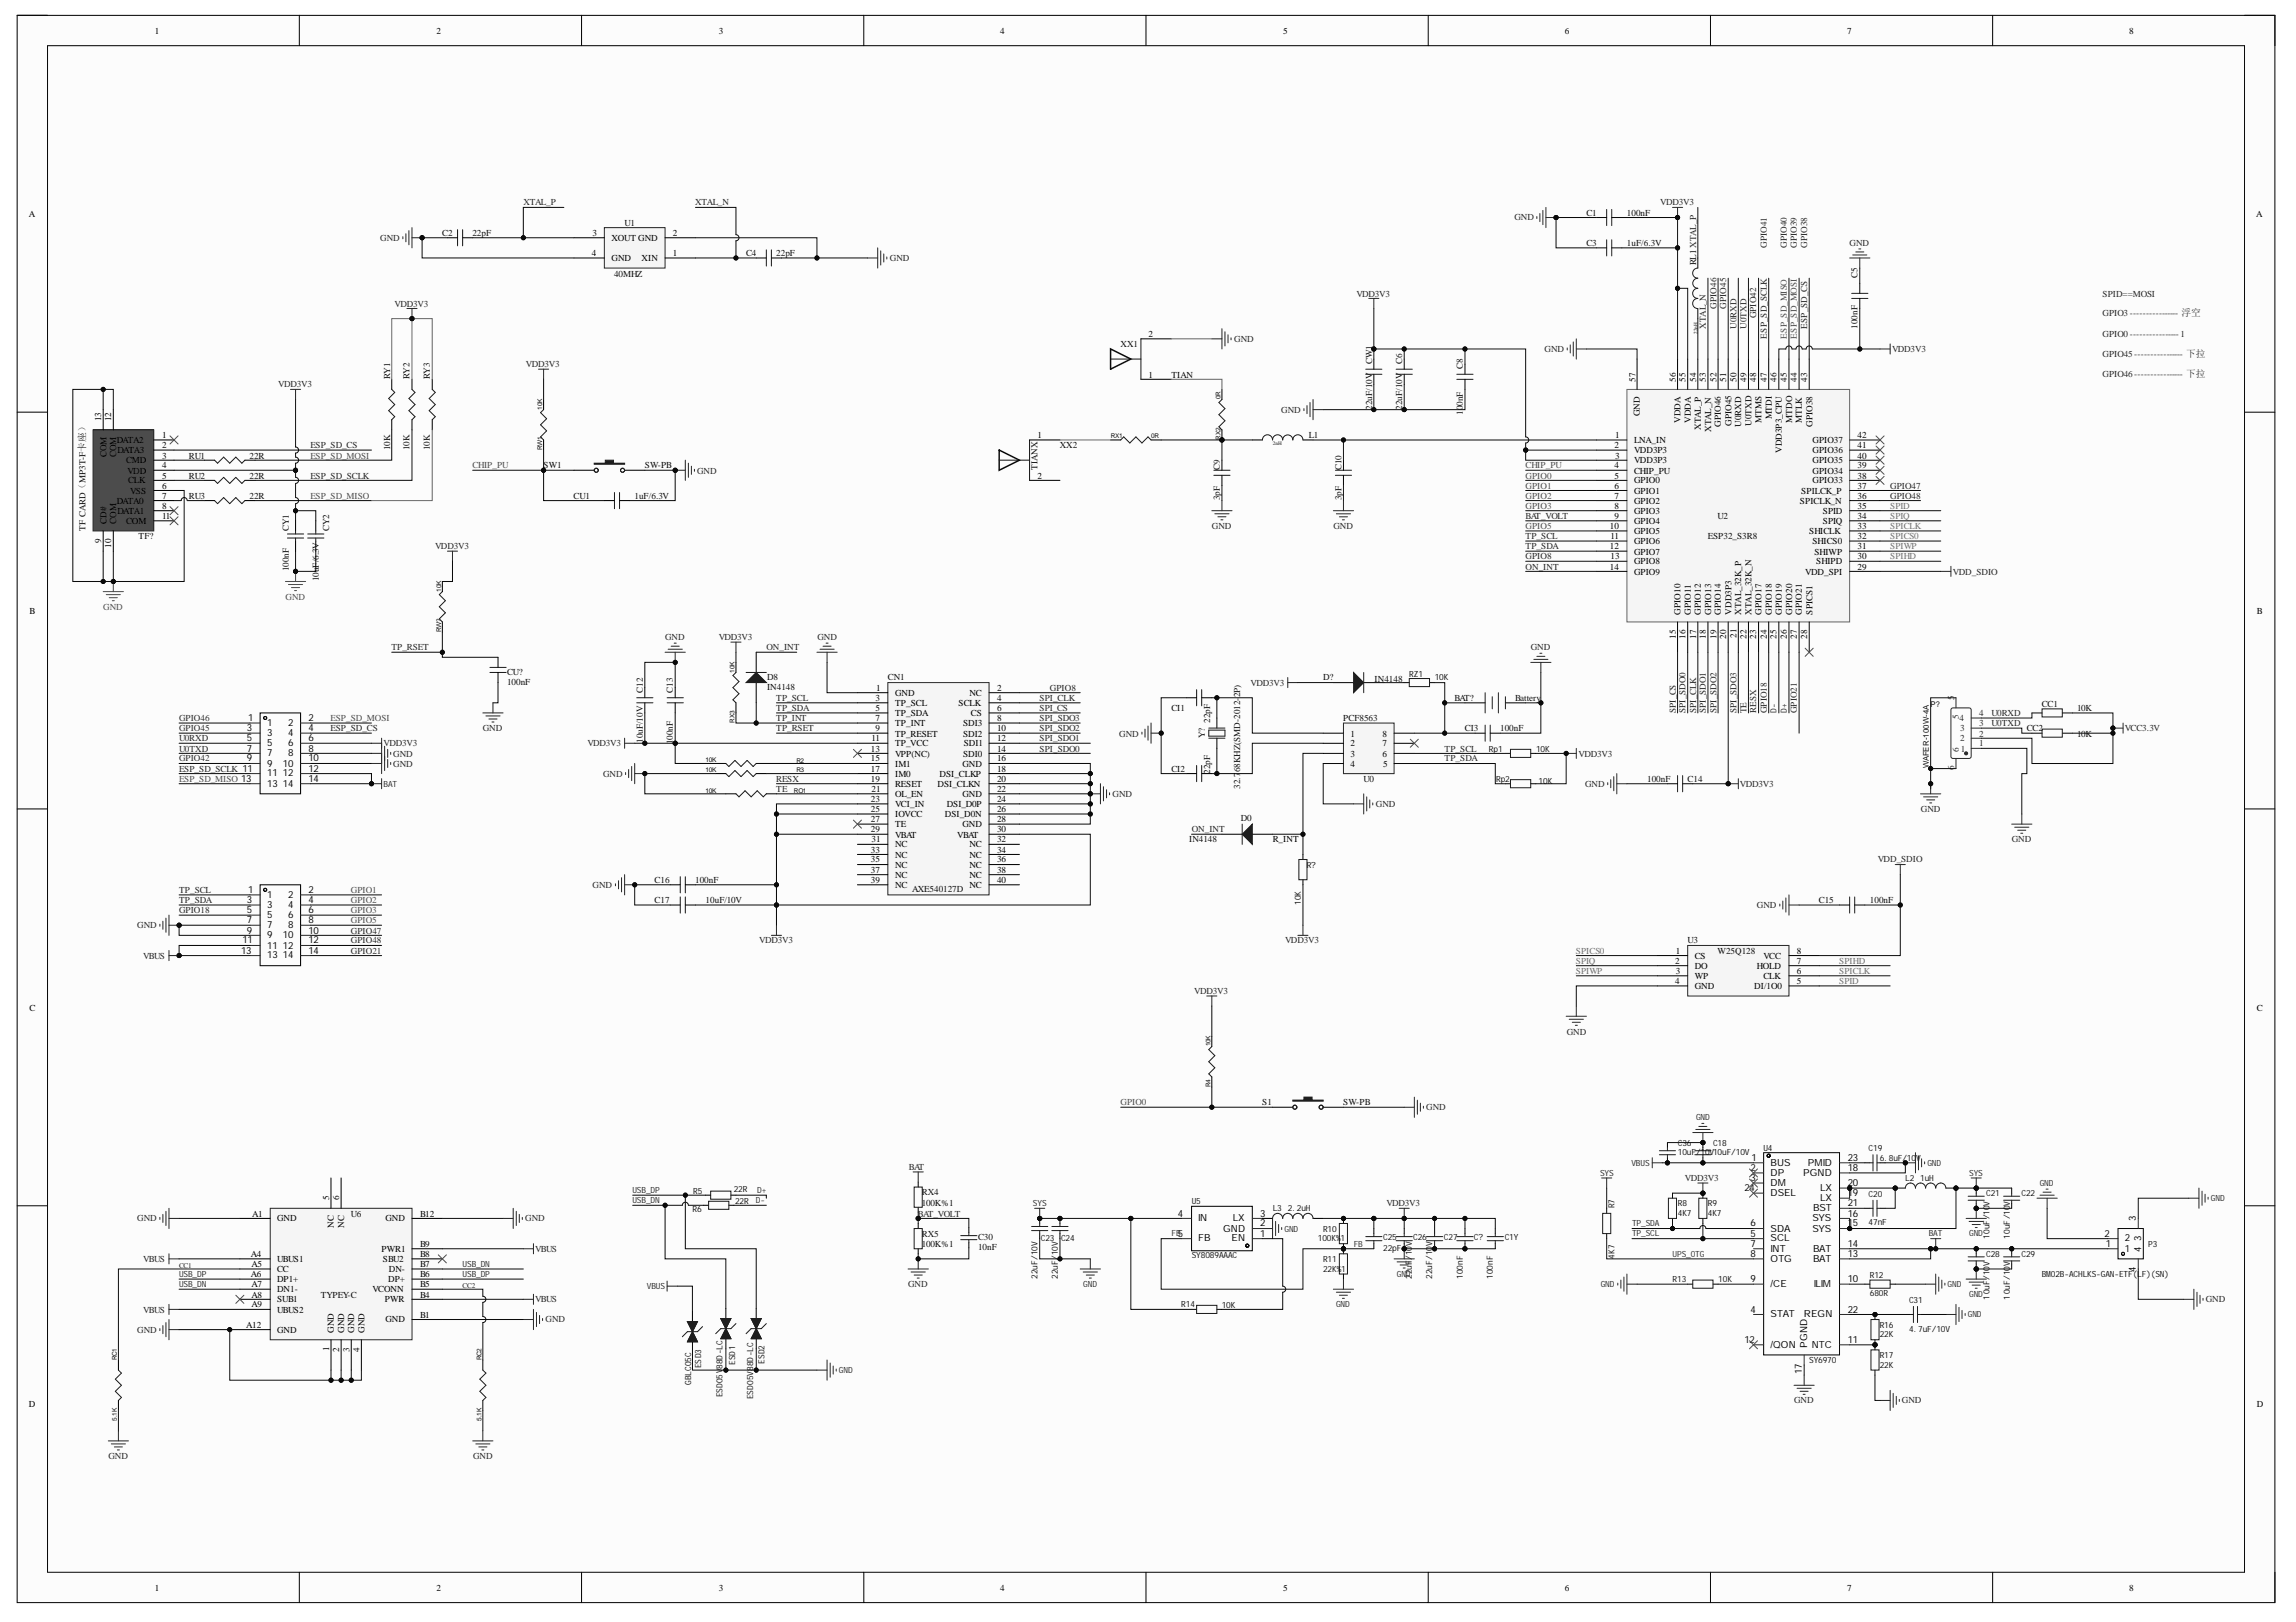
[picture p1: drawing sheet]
<svg xmlns="http://www.w3.org/2000/svg" width="297mm" height="210mm" viewBox="0 0 297 210" stroke-linecap="round" stroke-linejoin="round" font-family="sans-serif">
<defs><g id="words">
<g font-size="1.3">
<text x="32" y="94.6">3</text>
<text x="32" y="95.9">5</text>
<text x="32.1" y="93.3">1</text>
<text x="34.6" y="94">1</text>
<text x="34.6" y="95.2">3</text>
<text x="37.3" y="95.2">4</text>
<text x="37.3" y="94">2</text>
<text x="39.9" y="95.9">6</text>
<text x="39.9" y="94.6">4</text>
<text x="39.9" y="93.3">2</text>
<text x="32" y="97.3">7</text>
<text x="32" y="98.5">9</text>
<text x="34.6" y="96.6">5</text>
<text x="34.6" y="97.8">7</text>
<text x="34.6" y="99.2">9</text>
<text x="34.6" y="100.5">11</text>
<text x="34.6" y="101.8">13</text>
<text x="36.6" y="101.8">14</text>
<text x="36.6" y="100.5">12</text>
<text x="36.6" y="99.2">10</text>
<text x="37.3" y="97.8">8</text>
<text x="37.3" y="96.6">6</text>
<text x="39.9" y="101.1">14</text>
<text x="39.9" y="99.9">12</text>
<text x="39.9" y="98.5">10</text>
<text x="39.9" y="97.3">8</text>
<text x="32" y="116.8">3</text>
<text x="32" y="118.2">5</text>
<text x="32" y="119.5">7</text>
<text x="32.1" y="115.6">1</text>
<text x="34.6" y="116.2">1</text>
<text x="34.6" y="117.5">3</text>
<text x="34.6" y="118.8">5</text>
<text x="37.3" y="118.8">6</text>
<text x="37.3" y="117.5">4</text>
<text x="37.3" y="116.2">2</text>
<text x="39.9" y="119.5">8</text>
<text x="39.9" y="118.2">6</text>
<text x="39.9" y="116.8">4</text>
<text x="39.9" y="115.6">2</text>
<text x="31.2" y="123.4">13</text>
<text x="31.4" y="122.1">11</text>
<text x="32" y="120.8">9</text>
<text x="34.6" y="120.1">7</text>
<text x="34.6" y="121.4">9</text>
<text x="34.6" y="122.8">11</text>
<text x="34.6" y="124">13</text>
<text x="36.6" y="124">14</text>
<text x="36.6" y="122.8">12</text>
<text x="36.6" y="121.4">10</text>
<text x="37.3" y="120.1">8</text>
<text x="39.9" y="123.4">14</text>
<text x="39.9" y="122.1">12</text>
<text x="39.9" y="120.8">10</text>
<text x="225.7" y="154.2">24</text>
<text x="226.4" y="151.5">2</text>
<text x="226.4" y="152.8">3</text>
<text x="226.6" y="150.2">1</text>
<text x="229.1" y="150.9">BUS</text>
<text x="229.1" y="152.2">DP</text>
<text x="229.1" y="153.5">DM</text>
<text x="229.1" y="154.8">DSEL</text>
<text x="233.3" y="152.2">PGND</text>
<text x="233.9" y="150.9">PMID</text>
<text x="235.5" y="155.4">LX</text>
<text x="235.5" y="154.2">LX</text>
<text x="239" y="151.5">18</text>
<text x="239" y="154.8">19</text>
<text x="239" y="153.5">20</text>
<text x="239" y="150.2">23</text>
<text x="152.4" y="157.5">4</text>
<text x="152.4" y="160.1">5</text>
<text x="155" y="158">IN</text>
<text x="155" y="160.7">FB</text>
<text x="158.2" y="159.4">GND</text>
<text x="159.3" y="160.7">EN</text>
<text x="159.5" y="158">LX</text>
<text x="163.1" y="160.1">1</text>
<text x="163.1" y="158.7">2</text>
<text x="163.1" y="157.5">3</text>
<text x="226.4" y="160.1">5</text>
<text x="226.4" y="158.7">6</text>
<text x="226.4" y="161.3">7</text>
<text x="229.1" y="160.7">SCL</text>
<text x="229.1" y="159.4">SDA</text>
<text x="234.5" y="159.4">SYS</text>
<text x="234.5" y="158">SYS</text>
<text x="234.6" y="156.8">BST</text>
<text x="239" y="161.3">14</text>
<text x="239" y="158.7">15</text>
<text x="239" y="157.5">16</text>
<text x="239" y="156.1">21</text>
<text x="272.3" y="160.1">2</text>
<text x="272.4" y="161.3">1</text>
<text x="274.9" y="160.7">2</text>
<text x="276.3" y="158" transform="rotate(-90 276.3 158)">3</text>
<text x="277" y="160.6" transform="rotate(-90 277 160.6)">3</text>
<text x="226.4" y="162.6">8</text>
<text x="226.4" y="165.9">9</text>
<text x="229.1" y="162">INT</text>
<text x="229.1" y="163.3">OTG</text>
<text x="229.1" y="166.6">/CE</text>
<text x="234.6" y="163.3">BAT</text>
<text x="234.6" y="162">BAT</text>
<text x="234.6" y="166.6">ILIM</text>
<text x="239" y="165.9">10</text>
<text x="239" y="162.6">13</text>
<text x="274.9" y="162">1</text>
<text x="276.3" y="164.6" transform="rotate(-90 276.3 164.6)">4</text>
<text x="277" y="162" transform="rotate(-90 277 162)">4</text>
<text x="225.7" y="173.7">12</text>
<text x="226.4" y="169.9">4</text>
<text x="229.1" y="170.5">STAT</text>
<text x="233.4" y="170.5">REGN</text>
<text x="239" y="173.7">11</text>
<text x="239" y="169.9">22</text>
<text x="229.1" y="174.4">/QON</text>
<text x="233.1" y="177.8" transform="rotate(-90 233.1 177.8)">17</text>
<text x="233.8" y="174.4" transform="rotate(-90 233.8 174.4)">PGND</text>
<text x="234.4" y="174.4">NTC</text>
</g>
<g font-size="1.2">
<text x="20" y="4.4">1</text>
<text x="56.5" y="4.4">2</text>
<text x="93" y="4.4">3</text>
<text x="129.4" y="4.4">4</text>
<text x="166" y="4.4">5</text>
<text x="202.4" y="4.4">6</text>
<text x="239" y="4.4">7</text>
<text x="275.5" y="4.4">8</text>
<text x="3.7" y="28.1">A</text>
<text x="291.9" y="28.1">A</text>
<text x="76.6" y="33.2">4</text>
<text x="76.7" y="30.6">3</text>
<text x="79.1" y="31.1">XOUT GND</text>
<text x="79.1" y="33.8">GND</text>
<text x="83" y="33.8">XIN</text>
<text x="87.1" y="33.2">1</text>
<text x="87.1" y="30.6">2</text>
<text x="148.6" y="43.6">2</text>
<text x="148.6" y="48.9">1</text>
<text x="211.6" y="49.4" transform="rotate(-90 211.6 49.4)">57</text>
<text x="212.2" y="53.9" transform="rotate(-90 212.2 53.9)">GND</text>
<text x="216.8" y="49.4" transform="rotate(-90 216.8 49.4)">56</text>
<text x="218.1" y="49.4" transform="rotate(-90 218.1 49.4)">55</text>
<text x="219.4" y="49.4" transform="rotate(-90 219.4 49.4)">54</text>
<text x="220.7" y="49.4" transform="rotate(-90 220.7 49.4)">53</text>
<text x="222" y="49.4" transform="rotate(-90 222 49.4)">52</text>
<text x="223.3" y="49.4" transform="rotate(-90 223.3 49.4)">51</text>
<text x="224.7" y="49.4" transform="rotate(-90 224.7 49.4)">50</text>
<text x="225.9" y="49.4" transform="rotate(-90 225.9 49.4)">49</text>
<text x="227.2" y="49.4" transform="rotate(-90 227.2 49.4)">48</text>
<text x="228.6" y="49.4" transform="rotate(-90 228.6 49.4)">47</text>
<text x="229.8" y="49.4" transform="rotate(-90 229.8 49.4)">46</text>
<text x="231.2" y="49.4" transform="rotate(-90 231.2 49.4)">45</text>
<text x="232.4" y="49.4" transform="rotate(-90 232.4 49.4)">44</text>
<text x="233.8" y="49.4" transform="rotate(-90 233.8 49.4)">43</text>
<text x="13.1" y="54.5" transform="rotate(-90 13.1 54.5)">13</text>
<text x="13.8" y="59.2" transform="rotate(-90 13.8 59.2)">COM</text>
<text x="14.4" y="54.5" transform="rotate(-90 14.4 54.5)">12</text>
<text x="15" y="59.2" transform="rotate(-90 15 59.2)">COM</text>
<text x="15.1" y="57.3">DATA2</text>
<text x="15.2" y="58.7">DATA3</text>
<text x="16.3" y="59.9">CMD</text>
<text x="21" y="56.7">1</text>
<text x="21" y="58">2</text>
<text x="21" y="59.3">3</text>
<text x="134.2" y="56.7">1</text>
<text x="208.9" y="58">2</text>
<text x="208.9" y="56.7">1</text>
<text x="208.9" y="59.3">3</text>
<text x="211.4" y="57.3">LNA_IN</text>
<text x="211.4" y="58.7">VDD3P3</text>
<text x="211.4" y="59.9">VDD3P3</text>
<text x="217.4" y="54.7" transform="rotate(-90 217.4 54.7)">VDDA</text>
<text x="218.8" y="54.7" transform="rotate(-90 218.8 54.7)">VDDA</text>
<text x="220" y="55.6" transform="rotate(-90 220 55.6)">XTAL_P</text>
<text x="221.4" y="55.9" transform="rotate(-90 221.4 55.9)">XTAL_N</text>
<text x="222.6" y="55.2" transform="rotate(-90 222.6 55.2)">GPIO46</text>
<text x="224" y="55.1" transform="rotate(-90 224 55.1)">GPIO45</text>
<text x="225.3" y="55.2" transform="rotate(-90 225.3 55.2)">U0RXD</text>
<text x="226.6" y="55.1" transform="rotate(-90 226.6 55.1)">U0TXD</text>
<text x="227.9" y="54.7" transform="rotate(-90 227.9 54.7)">MTMS</text>
<text x="229.2" y="54.3" transform="rotate(-90 229.2 54.3)">MTDI</text>
<text x="230.5" y="58.6" transform="rotate(-90 230.5 58.6)">VDD3P3_CPU</text>
<text x="231.9" y="54.7" transform="rotate(-90 231.9 54.7)">MTDO</text>
<text x="233.1" y="54.7" transform="rotate(-90 233.1 54.7)">MTLK</text>
<text x="234.5" y="55.2" transform="rotate(-90 234.5 55.2)">GPIO38</text>
<text x="234.5" y="59.9">GPIO35</text>
<text x="234.5" y="58.7">GPIO36</text>
<text x="234.5" y="57.3">GPIO37</text>
<text x="240.3" y="59.3">40</text>
<text x="240.3" y="58">41</text>
<text x="240.3" y="56.7">42</text>
<text x="15.1" y="65.2">DATA0</text>
<text x="16.5" y="61.3">VDD</text>
<text x="16.6" y="62.6">CLK</text>
<text x="16.8" y="63.9">VSS</text>
<text x="21" y="60.6">4</text>
<text x="21" y="62">5</text>
<text x="21" y="63.2">6</text>
<text x="21" y="64.6">7</text>
<text x="21" y="65.8">8</text>
<text x="134.2" y="62">2</text>
<text x="208.9" y="60.6">4</text>
<text x="208.9" y="62">5</text>
<text x="208.9" y="63.2">6</text>
<text x="208.9" y="64.6">7</text>
<text x="208.9" y="65.8">8</text>
<text x="211.4" y="61.3">CHIP_PU</text>
<text x="211.4" y="62.6">GPIO0</text>
<text x="211.4" y="63.9">GPIO1</text>
<text x="211.4" y="65.2">GPIO2</text>
<text x="232.9" y="65.2">SPICLK_N</text>
<text x="233" y="63.9">SPILCK_P</text>
<text x="234.5" y="62.6">GPIO33</text>
<text x="234.5" y="61.3">GPIO34</text>
<text x="240.3" y="65.8">35</text>
<text x="240.3" y="64.6">36</text>
<text x="240.3" y="63.2">37</text>
<text x="240.3" y="62">38</text>
<text x="240.3" y="60.6">39</text>
<text x="13.1" y="70.3" transform="rotate(-90 13.1 70.3)">9</text>
<text x="13.8" y="67.8" transform="rotate(-90 13.8 67.8)">CD#</text>
<text x="14.4" y="70.9" transform="rotate(-90 14.4 70.9)">10</text>
<text x="15" y="67.8" transform="rotate(-90 15 67.8)">COM</text>
<text x="15.2" y="66.5">DATA1</text>
<text x="16.3" y="67.8">COM</text>
<text x="21" y="67.1">11</text>
<text x="208.3" y="68.5">10</text>
<text x="208.3" y="71.1">12</text>
<text x="208.4" y="69.7">11</text>
<text x="208.9" y="67.1">9</text>
<text x="211.4" y="66.5">GPIO3</text>
<text x="211.4" y="67.8">GPIO4</text>
<text x="211.4" y="69.1">GPIO5</text>
<text x="211.4" y="70.4">GPIO6</text>
<text x="211.4" y="71.8">GPIO7</text>
<text x="234.1" y="69.1">SHICLK</text>
<text x="234.5" y="70.4">SHICS0</text>
<text x="234.7" y="71.8">SHIWP</text>
<text x="235.8" y="67.8">SPIQ</text>
<text x="235.8" y="66.5">SPID</text>
<text x="240.3" y="71.1">31</text>
<text x="240.3" y="69.7">32</text>
<text x="240.3" y="68.5">33</text>
<text x="240.3" y="67.1">34</text>
<text x="208.3" y="73.7">14</text>
<text x="208.4" y="72.3">13</text>
<text x="211.4" y="73">GPIO8</text>
<text x="211.4" y="74.4">GPIO9</text>
<text x="233.5" y="74.4">VDD_SPI</text>
<text x="235" y="73">SHIPD</text>
<text x="240.3" y="73.7">29</text>
<text x="240.3" y="72.3">30</text>
<text x="3.8" y="79.4">B</text>
<text x="216.8" y="82.6" transform="rotate(-90 216.8 82.6)">15</text>
<text x="217.4" y="79.5" transform="rotate(-90 217.4 79.5)">GPIO10</text>
<text x="218.1" y="82.6" transform="rotate(-90 218.1 82.6)">16</text>
<text x="218.8" y="79.5" transform="rotate(-90 218.8 79.5)">GPIO11</text>
<text x="219.4" y="82.6" transform="rotate(-90 219.4 82.6)">17</text>
<text x="220" y="79.5" transform="rotate(-90 220 79.5)">GPIO12</text>
<text x="220.7" y="82.6" transform="rotate(-90 220.7 82.6)">18</text>
<text x="221.4" y="79.5" transform="rotate(-90 221.4 79.5)">GPIO13</text>
<text x="222" y="82.6" transform="rotate(-90 222 82.6)">19</text>
<text x="222.6" y="79.5" transform="rotate(-90 222.6 79.5)">GPIO14</text>
<text x="223.3" y="82.6" transform="rotate(-90 223.3 82.6)">20</text>
<text x="224" y="79.5" transform="rotate(-90 224 79.5)">VDD3P3</text>
<text x="224.7" y="82.6" transform="rotate(-90 224.7 82.6)">21</text>
<text x="225.3" y="79.5" transform="rotate(-90 225.3 79.5)">XTAL_32K_P</text>
<text x="225.9" y="82.6" transform="rotate(-90 225.9 82.6)">22</text>
<text x="226.6" y="79.5" transform="rotate(-90 226.6 79.5)">XTAL_32K_N</text>
<text x="227.2" y="82.6" transform="rotate(-90 227.2 82.6)">23</text>
<text x="227.9" y="79.5" transform="rotate(-90 227.9 79.5)">GPIO17</text>
<text x="228.6" y="82.6" transform="rotate(-90 228.6 82.6)">24</text>
<text x="229.2" y="79.5" transform="rotate(-90 229.2 79.5)">GPIO18</text>
<text x="229.8" y="82.6" transform="rotate(-90 229.8 82.6)">25</text>
<text x="230.5" y="79.5" transform="rotate(-90 230.5 79.5)">GPIO19</text>
<text x="231.2" y="82.6" transform="rotate(-90 231.2 82.6)">26</text>
<text x="231.9" y="79.5" transform="rotate(-90 231.9 79.5)">GPIO20</text>
<text x="232.4" y="82.6" transform="rotate(-90 232.4 82.6)">27</text>
<text x="233.1" y="79.5" transform="rotate(-90 233.1 79.5)">GPIO21</text>
<text x="233.8" y="82.6" transform="rotate(-90 233.8 82.6)">28</text>
<text x="234.5" y="79.5" transform="rotate(-90 234.5 79.5)">SPICS1</text>
<text x="292" y="79.4">B</text>
<text x="113.3" y="89.4">1</text>
<text x="129" y="89.4">2</text>
<text x="112.8" y="95.9">11</text>
<text x="113.3" y="90.7">3</text>
<text x="113.3" y="93.3">7</text>
<text x="113.3" y="94.6">9</text>
<text x="113.3" y="92">5</text>
<text x="115.8" y="90.1">GND</text>
<text x="115.8" y="91.3">TP_SCL</text>
<text x="115.8" y="94">TP_INT</text>
<text x="115.8" y="95.3">TP_RESET</text>
<text x="115.8" y="92.7">TP_SDA</text>
<text x="124" y="91.3">SCLK</text>
<text x="124.6" y="94">SDI3</text>
<text x="124.6" y="95.3">SDI2</text>
<text x="125.4" y="90.1">NC</text>
<text x="125.6" y="92.7">CS</text>
<text x="129" y="90.7">4</text>
<text x="129" y="92">6</text>
<text x="129" y="93.3">8</text>
<text x="129" y="94.6">10</text>
<text x="129" y="95.9">12</text>
<text x="174.7" y="95.3">1</text>
<text x="178.9" y="95.3">8</text>
<text x="112.7" y="97.3">13</text>
<text x="112.7" y="98.5">15</text>
<text x="112.7" y="99.9">17</text>
<text x="112.7" y="101.1">19</text>
<text x="115.8" y="96.6">TP_VCC</text>
<text x="115.8" y="97.9">VPP(NC)</text>
<text x="115.8" y="99.2">IM1</text>
<text x="115.8" y="100.5">IM0</text>
<text x="115.8" y="101.8">RESET</text>
<text x="121.3" y="101.8">DSI_CLKN</text>
<text x="121.5" y="100.5">DSI_CLKP</text>
<text x="124.5" y="99.2">GND</text>
<text x="124.6" y="97.9">SDI0</text>
<text x="124.7" y="96.6">SDI1</text>
<text x="129" y="97.3">14</text>
<text x="129" y="98.5">16</text>
<text x="129" y="99.9">18</text>
<text x="129" y="101.1">20</text>
<text x="174.7" y="96.6">2</text>
<text x="174.7" y="97.9">3</text>
<text x="174.7" y="99.2">4</text>
<text x="178.9" y="97.9">6</text>
<text x="178.9" y="96.6">7</text>
<text x="178.9" y="99.2">5</text>
<text x="112.7" y="103.8">23</text>
<text x="112.7" y="105.1">25</text>
<text x="112.7" y="106.4">27</text>
<text x="112.7" y="107.7">29</text>
<text x="112.8" y="102.5">21</text>
<text x="115.8" y="103.2">OL_EN</text>
<text x="115.8" y="104.4">VCI_IN</text>
<text x="115.8" y="105.8">IOVCC</text>
<text x="115.8" y="107">TE</text>
<text x="122.2" y="105.8">DSI_D0N</text>
<text x="122.5" y="104.4">DSI_D0P</text>
<text x="124.5" y="103.2">GND</text>
<text x="124.5" y="107">GND</text>
<text x="129" y="102.5">22</text>
<text x="129" y="103.8">24</text>
<text x="129" y="105.1">26</text>
<text x="129" y="106.4">28</text>
<text x="129" y="107.7">30</text>
<text x="112.7" y="110.3">33</text>
<text x="112.7" y="111.6">35</text>
<text x="112.7" y="113">37</text>
<text x="112.8" y="109">31</text>
<text x="115.8" y="108.4">VBAT</text>
<text x="115.8" y="109.7">NC</text>
<text x="115.8" y="111">NC</text>
<text x="115.8" y="112.3">NC</text>
<text x="115.8" y="113.6">NC</text>
<text x="123.8" y="108.4">VBAT</text>
<text x="125.4" y="109.7">NC</text>
<text x="125.4" y="111">NC</text>
<text x="125.4" y="112.3">NC</text>
<text x="125.4" y="113.6">NC</text>
<text x="129" y="109">32</text>
<text x="129" y="110.3">34</text>
<text x="129" y="111.6">36</text>
<text x="129" y="113">38</text>
<text x="164.7" y="109">R_INT</text>
<text x="112.7" y="114.2">39</text>
<text x="115.8" y="114.9">NC</text>
<text x="125.4" y="114.9">NC</text>
<text x="129" y="114.2">40</text>
<text x="216.7" y="124.7">2</text>
<text x="216.8" y="123.4">1</text>
<text x="219.3" y="124.1">CS</text>
<text x="219.3" y="125.4">DO</text>
<text x="227.3" y="125.4">HOLD</text>
<text x="228.1" y="124.1">VCC</text>
<text x="232.4" y="123.4">8</text>
<text x="232.4" y="124.7">7</text>
<text x="3.8" y="130.8">C</text>
<text x="216.7" y="127.3">4</text>
<text x="216.8" y="126">3</text>
<text x="219.3" y="126.7">WP</text>
<text x="219.3" y="128">GND</text>
<text x="227" y="128">DI/1O0</text>
<text x="228.1" y="126.7">CLK</text>
<text x="232.4" y="126">6</text>
<text x="232.4" y="127.3">5</text>
<text x="292" y="130.8">C</text>
<text x="42.6" y="155.3" transform="rotate(-90 42.6 155.3)">5</text>
<text x="43.9" y="155.3" transform="rotate(-90 43.9 155.3)">6</text>
<text x="32.6" y="157.5">A1</text>
<text x="35.8" y="158">GND</text>
<text x="43.2" y="158.9" transform="rotate(-90 43.2 158.9)">NC</text>
<text x="44.5" y="158.9" transform="rotate(-90 44.5 158.9)">NC</text>
<text x="49.9" y="158">GND</text>
<text x="54.4" y="161.3">B9</text>
<text x="54.4" y="157.5">B12</text>
<text x="32.5" y="162.7">A4</text>
<text x="32.5" y="165.3">A6</text>
<text x="32.5" y="164">A5</text>
<text x="32.5" y="166.6">A7</text>
<text x="32.5" y="167.9">A8</text>
<text x="35.8" y="163.3">UBUS1</text>
<text x="35.8" y="164.6">CC</text>
<text x="35.8" y="165.9">DP1+</text>
<text x="35.8" y="167.2">DN1-</text>
<text x="48.2" y="167.2">VCONN</text>
<text x="49.4" y="162">PWR1</text>
<text x="49.5" y="163.3">SBU2</text>
<text x="50.2" y="165.9">DP+</text>
<text x="50.3" y="164.6">DN-</text>
<text x="54.4" y="167.9">B4</text>
<text x="54.4" y="166.6">B5</text>
<text x="54.4" y="165.3">B6</text>
<text x="54.4" y="164">B7</text>
<text x="54.4" y="162.7">B8</text>
<text x="31.9" y="171.8">A12</text>
<text x="32.5" y="169.2">A9</text>
<text x="35.8" y="168.5">SUB1</text>
<text x="35.8" y="169.9">UBUS2</text>
<text x="35.8" y="172.5">GND</text>
<text x="43.2" y="172.5" transform="rotate(-90 43.2 172.5)">GND</text>
<text x="44.5" y="172.5" transform="rotate(-90 44.5 172.5)">GND</text>
<text x="45.8" y="172.5" transform="rotate(-90 45.8 172.5)">GND</text>
<text x="47.2" y="172.5" transform="rotate(-90 47.2 172.5)">GND</text>
<text x="49.8" y="168.5">PWR</text>
<text x="49.9" y="171.1">GND</text>
<text x="54.4" y="170.5">B1</text>
<text x="42.6" y="174.8" transform="rotate(-90 42.6 174.8)">1</text>
<text x="43.9" y="174.9" transform="rotate(-90 43.9 174.9)">2</text>
<text x="45.2" y="174.9" transform="rotate(-90 45.2 174.9)">3</text>
<text x="46.5" y="174.9" transform="rotate(-90 46.5 174.9)">4</text>
<text x="3.7" y="182.1">D</text>
<text x="292" y="182.1">D</text>
<text x="20" y="205.8">1</text>
<text x="56.5" y="205.8">2</text>
<text x="93" y="205.8">3</text>
<text x="129.4" y="205.8">4</text>
<text x="166" y="205.8">5</text>
<text x="202.4" y="205.8">6</text>
<text x="239" y="205.8">7</text>
<text x="275.5" y="205.8">8</text>
</g>
<g font-size="1.2" fill="#262626">
<text x="67.7" y="26.6">XTAL_P</text>
<text x="89.9" y="26.6">XTAL_N</text>
<text x="195.9" y="28.5">GND</text>
<text x="214.8" y="26.6">VDD3V3</text>
<text x="49.2" y="31.1">GND</text>
<text x="115.1" y="33.8">GND</text>
<text x="228.6" y="32.1" transform="rotate(-90 228.6 32.1)">GPIO41</text>
<text x="231.2" y="32.1" transform="rotate(-90 231.2 32.1)">GPIO40</text>
<text x="232.4" y="32.1" transform="rotate(-90 232.4 32.1)">GPIO39</text>
<text x="233.8" y="32.1" transform="rotate(-90 233.8 32.1)">GPIO38</text>
<text x="239.3" y="31.8">GND</text>
<text x="51.1" y="39.7">VDD3V3</text>
<text x="175.5" y="38.4">VDD3V3</text>
<text x="222" y="39.9" transform="rotate(-90 222 39.9)">GPIO46</text>
<text x="223.3" y="39.9" transform="rotate(-90 223.3 39.9)">GPIO45</text>
<text x="227.2" y="41.2" transform="rotate(-90 227.2 41.2)">GPIO42</text>
<text x="272" y="40.9">GPIO3 ---------------- 浮空</text>
<text x="272" y="38.4">SPID==MOSI</text>
<text x="68" y="47.5">VDD3V3</text>
<text x="159.7" y="44.2">GND</text>
<text x="199.8" y="45.6">GND</text>
<text x="220.7" y="42.5" transform="rotate(-90 220.7 42.5)">XTAL_N</text>
<text x="224.7" y="42.5" transform="rotate(-90 224.7 42.5)">U0RXD</text>
<text x="225.9" y="42.5" transform="rotate(-90 225.9 42.5)">U0TXD</text>
<text x="228.6" y="43.8" transform="rotate(-90 228.6 43.8)">ESP_SD_SCLK</text>
<text x="233.8" y="42.5" transform="rotate(-90 233.8 42.5)">ESP_SD_CS</text>
<text x="244.8" y="45.6">VDD3V3</text>
<text x="272" y="43.6">GPIO0 ----------------1</text>
<text x="272" y="46.2">GPIO45 ---------------- 下拉</text>
<text x="36" y="50.1">VDD3V3</text>
<text x="165.8" y="53.4">GND</text>
<text x="272" y="48.8">GPIO46 ---------------- 下拉</text>
<text x="40.1" y="58">ESP_SD_CS</text>
<text x="40.1" y="62">ESP_SD_SCLK</text>
<text x="90.2" y="61.3">GND</text>
<text x="244.5" y="64.6">GPIO48</text>
<text x="244.5" y="63.2">GPIO47</text>
<text x="56.3" y="71.1">VDD3V3</text>
<text x="156.8" y="68.5">GND</text>
<text x="172.5" y="68.5">GND</text>
<text x="197.4" y="69.7">TP_SCL</text>
<text x="197.4" y="71.1">TP_SDA</text>
<text x="197.4" y="67.1">BAT_VOLT</text>
<text x="197.4" y="72.3">GPIO8</text>
<text x="197.4" y="73.7">ON_INT</text>
<text x="252.6" y="74.4">VDD_SDIO</text>
<text x="86" y="82.8">GND</text>
<text x="93" y="82.8">VDD3V3</text>
<text x="105.7" y="82.8">GND</text>
<text x="50.6" y="84.2">TP_RSET</text>
<text x="99.1" y="84.2">ON_INT</text>
<text x="135.8" y="89.4">GPIO8</text>
<text x="161.8" y="88.7">VDD3V3</text>
<text x="198" y="84.2">GND</text>
<text x="23.2" y="95.9">U0RXD</text>
<text x="42.8" y="94.6">ESP_SD_CS</text>
<text x="62.5" y="94.6">GND</text>
<text x="100.4" y="90.7">TP_SCL</text>
<text x="100.4" y="92">TP_SDA</text>
<text x="100.4" y="93.3">TP_INT</text>
<text x="100.4" y="94.6">TP_RSET</text>
<text x="134.5" y="90.7">SPI_CLK</text>
<text x="134.5" y="92">SPI_CS</text>
<text x="134.5" y="93.3">SPI_SDO3</text>
<text x="134.5" y="94.6">SPI_SDO2</text>
<text x="134.5" y="95.9">SPI_SDO1</text>
<text x="144.8" y="95.3">GND</text>
<text x="216.8" y="92.3" transform="rotate(-90 216.8 92.3)">SPI_CS</text>
<text x="218.1" y="92.3" transform="rotate(-90 218.1 92.3)">SPI_SDO0</text>
<text x="219.4" y="92.3" transform="rotate(-90 219.4 92.3)">SPI_CLK</text>
<text x="220.7" y="92.3" transform="rotate(-90 220.7 92.3)">SPI_SDO1</text>
<text x="222" y="92.3" transform="rotate(-90 222 92.3)">SPI_SDO2</text>
<text x="224.7" y="92.3" transform="rotate(-90 224.7 92.3)">SPI_SDO3</text>
<text x="225.9" y="92.3" transform="rotate(-90 225.9 92.3)">TE</text>
<text x="227.2" y="92.3" transform="rotate(-90 227.2 92.3)">RESX</text>
<text x="228.6" y="92.3" transform="rotate(-90 228.6 92.3)">GPIO18</text>
<text x="232.4" y="92.3" transform="rotate(-90 232.4 92.3)">GPIO21</text>
<text x="257.6" y="92.7">U0RXD</text>
<text x="257.6" y="94">U0TXD</text>
<text x="274.9" y="94.6">VCC3.3V</text>
<text x="23.2" y="97.3">U0TXD</text>
<text x="23.2" y="99.9">ESP_SD_SCLK 11</text>
<text x="49.6" y="96.6">VDD3V3</text>
<text x="50.9" y="99.2">GND</text>
<text x="50.9" y="97.9">GND</text>
<text x="76" y="96.6">VDD3V3</text>
<text x="78" y="100.5">GND</text>
<text x="100.4" y="101.1">RESX</text>
<text x="134.5" y="97.3">SPI_SDO0</text>
<text x="186.9" y="97.3">TP_SCL</text>
<text x="186.9" y="98.5">TP_SDA</text>
<text x="204.2" y="97.9">VDD3V3</text>
<text x="205.1" y="101.8">GND</text>
<text x="225.1" y="101.8">VDD3V3</text>
<text x="100.4" y="102.5">TE</text>
<text x="143.9" y="103.2">GND</text>
<text x="154.2" y="107.7">ON_INT</text>
<text x="178" y="104.4">GND</text>
<text x="248.5" y="105.1">GND</text>
<text x="242.9" y="111.6">VDD_SDIO</text>
<text x="260.3" y="109">GND</text>
<text x="23.2" y="115.6">TP_SCL</text>
<text x="23.2" y="116.8">TP_SDA</text>
<text x="23.2" y="118.2">GPIO18</text>
<text x="76.7" y="114.9">GND</text>
<text x="227.3" y="117.5">GND</text>
<text x="17.8" y="120.1">GND</text>
<text x="18.5" y="124.1">VBUS</text>
<text x="45.4" y="122.1">GPIO48</text>
<text x="45.4" y="120.8">GPIO47</text>
<text x="45.4" y="123.4">GPIO21</text>
<text x="98.2" y="122.1">VDD3V3</text>
<text x="166.3" y="122.1">VDD3V3</text>
<text x="154.5" y="128.7">VDD3V3</text>
<text x="202.7" y="133.9">GND</text>
<text x="184.5" y="143.7">GND</text>
<text x="117.6" y="151.4">BAT</text>
<text x="218" y="152.9">VDD3V3</text>
<text x="17.8" y="158">GND</text>
<text x="68" y="158">GND</text>
<text x="118.8" y="157.5">BAT_VOLT</text>
<text x="179.4" y="156.1">VDD3V3</text>
<text x="18.5" y="163.3">VBUS</text>
<text x="69.2" y="162">VBUS</text>
<text x="117.5" y="166.6">GND</text>
<text x="17.8" y="172.5">GND</text>
<text x="18.5" y="169.9">VBUS</text>
<text x="69.2" y="168.5">VBUS</text>
<text x="70.6" y="171.1">GND</text>
<text x="285.4" y="168.5">GND</text>
<text x="232.1" y="181.6">GND</text>
<text x="246.1" y="181.6">GND</text>
<text x="14" y="188.9">GND</text>
<text x="61.2" y="188.9">GND</text>
</g>
<g font-size="1.2" fill="#0e0e0e">
<text x="80.8" y="29.2">U1</text>
<text x="205.2" y="27.9">C1</text>
<text x="210.5" y="27.9">100nF</text>
<text x="57.2" y="30.6">C2</text>
<text x="61.1" y="30.6">22pF</text>
<text x="79.5" y="35.8">40MHZ</text>
<text x="96.5" y="33.2">C4</text>
<text x="100.4" y="33.2">22pF</text>
<text x="205.2" y="31.8">C3</text>
<text x="210.5" y="31.8">1uF/6.3V</text>
<text x="219.4" y="34.4" transform="rotate(-90 219.4 34.4)">RL1 XTAL_P</text>
<text x="240.3" y="36" transform="rotate(-90 240.3 36)">C5</text>
<text x="145" y="44.9">XX1</text>
<text x="177.5" y="47.1" transform="rotate(-90 177.5 47.1)">CW1</text>
<text x="181.4" y="47.1" transform="rotate(-90 181.4 47.1)">C6</text>
<text x="189.3" y="47.8" transform="rotate(-90 189.3 47.8)">C8</text>
<text x="240.3" y="42.5" transform="rotate(-90 240.3 42.5)">100nF</text>
<text x="50.5" y="49" transform="rotate(-90 50.5 49)">RY1</text>
<text x="53" y="49" transform="rotate(-90 53 49)">RY2</text>
<text x="55.6" y="49" transform="rotate(-90 55.6 49)">RY3</text>
<text x="151.6" y="48.9">TIAN</text>
<text x="177.5" y="53" transform="rotate(-90 177.5 53)">22uF/10V</text>
<text x="181.4" y="53" transform="rotate(-90 181.4 53)">22uF/10V</text>
<text x="189.3" y="53.7" transform="rotate(-90 189.3 53.7)">100nF</text>
<text x="24.4" y="59.3">RU1</text>
<text x="32.3" y="59.3">22R</text>
<text x="50.5" y="58.2" transform="rotate(-90 50.5 58.2)">10K</text>
<text x="53" y="58.2" transform="rotate(-90 53 58.2)">10K</text>
<text x="55.6" y="58.2" transform="rotate(-90 55.6 58.2)">10K</text>
<text x="137.1" y="58">XX2</text>
<text x="169.3" y="56.7">L1</text>
<text x="24.4" y="62">RU2</text>
<text x="24.4" y="64.6">RU3</text>
<text x="32.3" y="62">22R</text>
<text x="32.3" y="64.6">22R</text>
<text x="70.3" y="60.6">SW1</text>
<text x="74.2" y="64.6">CU1</text>
<text x="82.1" y="64.6">1uF/6.3V</text>
<text x="83.4" y="60.6">SW-PB</text>
<text x="134.2" y="60.9" transform="rotate(-90 134.2 60.9)">TIANX</text>
<text x="157.8" y="64.8" transform="rotate(-90 157.8 64.8)">3pF</text>
<text x="157.8" y="60.9" transform="rotate(-90 157.8 60.9)">C9</text>
<text x="173.5" y="64.8" transform="rotate(-90 173.5 64.8)">3pF</text>
<text x="173.5" y="60.9" transform="rotate(-90 173.5 60.9)">C10</text>
<text x="11.1" y="68.7" transform="rotate(-90 11.1 68.7)">TF CARD（MP3T-F卡座）</text>
<text x="17.9" y="69.7">TF?</text>
<text x="37.4" y="68.7" transform="rotate(-90 37.4 68.7)">CY1</text>
<text x="42.6" y="68.7" transform="rotate(-90 42.6 68.7)">CY2</text>
<text x="221" y="69.7">ESP32_S3R8</text>
<text x="222.2" y="67.1">U2</text>
<text x="37.4" y="74" transform="rotate(-90 37.4 74)">100nF</text>
<text x="41.2" y="75.2" transform="rotate(-90 41.2 75.2)">10uF/6.3V</text>
<text x="65.6" y="87.3">CU?</text>
<text x="65.6" y="88.6">100nF</text>
<text x="83.2" y="89.7" transform="rotate(-90 83.2 89.7)">C12</text>
<text x="87.1" y="89.7" transform="rotate(-90 87.1 89.7)">C13</text>
<text x="99.2" y="88">D8</text>
<text x="99.2" y="89.2">IN4148</text>
<text x="114.9" y="88.1">CN1</text>
<text x="171.2" y="88.1">D?</text>
<text x="177.8" y="88.2">IN4148</text>
<text x="151.6" y="92">CI1</text>
<text x="155.9" y="95.6" transform="rotate(-90 155.9 95.6)">Y?</text>
<text x="156.5" y="93.5" transform="rotate(-90 156.5 93.5)">22pF</text>
<text x="160.4" y="90.2" transform="rotate(-90 160.4 90.2)">2P)</text>
<text x="173.8" y="93.3">PCF8563</text>
<text x="188.2" y="90.7">BAT?</text>
<text x="189.5" y="94.6">CI3</text>
<text x="194.1" y="94.6">100nF</text>
<text x="196" y="90.7">Battery</text>
<text x="262.2" y="94.6">CC2</text>
<text x="264.1" y="91.5">CC1</text>
<text x="268.7" y="92">10K</text>
<text x="268.7" y="95.3">10K</text>
<text x="83.2" y="96.2" transform="rotate(-90 83.2 96.2)">10uF/10V</text>
<text x="87.1" y="96.3" transform="rotate(-90 87.1 96.3)">100nF</text>
<text x="151.6" y="99.9">CI2</text>
<text x="156.5" y="100.1" transform="rotate(-90 156.5 100.1)">22pF</text>
<text x="160.4" y="100" transform="rotate(-90 160.4 100)">68KHZ(SMD-2012-</text>
<text x="176.4" y="101.1">U0</text>
<text x="213.1" y="101.1">100nF</text>
<text x="218.3" y="101.1">C14</text>
<text x="160.4" y="102.1" transform="rotate(-90 160.4 102.1)">32.7</text>
<text x="160.5" y="106.3">D0</text>
<text x="153.8" y="109">IN4148</text>
<text x="84.7" y="114.2">C16</text>
<text x="84.7" y="116.8">C17</text>
<text x="89.9" y="114.2">100nF</text>
<text x="91.3" y="116.8">10uF/10V</text>
<text x="118" y="115.4">AXE540127D</text>
<text x="235.3" y="116.8">C15</text>
<text x="241.9" y="116.8">100nF</text>
<text x="218.3" y="122.1">U3</text>
<text x="222.2" y="123.4">W25Q128</text>
<text x="163.3" y="143">S1</text>
<text x="173.8" y="143">SW-PB</text>
<text x="119.3" y="154.7">RX4</text>
<text x="45.4" y="157.5">U6</text>
<text x="119.3" y="156">100K%1</text>
<text x="119.3" y="160.1">RX5</text>
<text x="119.3" y="161.3">100K%1</text>
<text x="126.5" y="160.4">C30</text>
<text x="126.5" y="161.8">10nF</text>
<text x="41.5" y="167.9">TYPEY-C</text>
</g>
<g font-size="1.2" fill="#4e4e4e">
<text x="231.2" y="43.8" transform="rotate(-90 231.2 43.8)">ESP_SD_MISO</text>
<text x="232.4" y="43.8" transform="rotate(-90 232.4 43.8)">ESP_SD_MOSI</text>
<text x="40.1" y="59.3">ESP_SD_MOSI</text>
<text x="40.1" y="64.6">ESP_SD_MISO</text>
<text x="42.8" y="93.3">ESP_SD_MOSI</text>
<text x="23.2" y="101.1">ESP_SD_MISO 13</text>
</g>
<g font-size="1.2" fill="#4c4c4c">
<text x="61.1" y="60.6">CHIP_PU</text>
<text x="197.4" y="60.6">CHIP_PU</text>
<text x="197.4" y="62">GPIO0</text>
<text x="197.4" y="63.2">GPIO1</text>
<text x="197.4" y="64.6">GPIO2</text>
<text x="197.4" y="65.8">GPIO3</text>
<text x="197.4" y="68.5">GPIO5</text>
<text x="36.9" y="77.6">GND</text>
<text x="13.4" y="78.9">GND</text>
<text x="45.4" y="115.6">GPIO1</text>
<text x="45.4" y="116.8">GPIO2</text>
<text x="45.4" y="118.2">GPIO3</text>
<text x="45.4" y="119.5">GPIO5</text>
<text x="145" y="143">GPIO0</text>
</g>
<g font-size="1.2" fill="#717171">
<text x="244.5" y="65.8">SPID</text>
<text x="244.5" y="71.1">SPIWP</text>
<text x="244.5" y="69.7">SPICS0</text>
<text x="244.5" y="68.5">SPICLK</text>
<text x="244.5" y="67.1">SPIQ</text>
<text x="244.5" y="72.3">SPIHD</text>
<text x="203.9" y="123.4">SPICS0</text>
<text x="203.9" y="124.7">SPIQ</text>
<text x="237.9" y="124.7">SPIHD</text>
<text x="203.9" y="126">SPIWP</text>
<text x="237.9" y="126">SPICLK</text>
<text x="237.9" y="127.3">SPID</text>
</g>
<g font-size="1.2" fill="#2e2e2e">
<text x="23.2" y="93.3">GPIO46</text>
<text x="23.2" y="94.6">GPIO45</text>
<text x="23.2" y="98.5">GPIO42</text>
</g>
<g font-size="1.2" fill="#292929">
<text x="252.8" y="90.6" transform="rotate(-90 252.8 90.6)">5</text>
<text x="253.4" y="93" transform="rotate(-90 253.4 93)">5</text>
<text x="253.5" y="93.3">4</text>
<text x="253.6" y="95.9">2</text>
<text x="253.6" y="94.6">3</text>
<text x="256" y="95.3">2</text>
<text x="256" y="94">3</text>
<text x="256" y="92.7">4</text>
<text x="252.8" y="99.7" transform="rotate(-90 252.8 99.7)">6</text>
<text x="253.4" y="97.3" transform="rotate(-90 253.4 97.3)">6</text>
<text x="253.7" y="97.3">1</text>
<text x="256" y="96.6">1</text>
</g>
<g font-size="1.1" fill="#0e0e0e">
<text x="182.3" y="87.5">RZ1</text>
<text x="185.6" y="88.1">10K</text>
<text x="192.6" y="97.3">Rp1</text>
<text x="193.6" y="101.1">Rp2</text>
<text x="198.7" y="97.3">10K</text>
<text x="199.1" y="101.4">10K</text>
<text x="169.1" y="112.3">R?</text>
<text x="168.3" y="117.1" transform="rotate(-90 168.3 117.1)">10K</text>
<text x="217.1" y="148.3">C36</text>
<text x="217.1" y="149.5">10uF/10V10uF/10V</text>
<text x="221.6" y="148.3">C18</text>
<text x="228.1" y="148.9">U4</text>
<text x="241.7" y="149">C19</text>
<text x="89.7" y="154.5">R5</text>
<text x="94.9" y="154.2">22R</text>
<text x="95.1" y="155.8">22R</text>
<text x="154.2" y="155.8">U5</text>
<text x="241.7" y="154.9">C20</text>
<text x="243.2" y="150.2">6.8uF/10</text>
<text x="246.5" y="152.8">L2</text>
<text x="247.9" y="150.2">V</text>
<text x="248.4" y="152.8">1uH</text>
<text x="257" y="154.8">C21</text>
<text x="261.5" y="154.8">C22</text>
<text x="89.6" y="156.9">R6</text>
<text x="134.6" y="160.7">C23</text>
<text x="137.3" y="160.7">C24</text>
<text x="164.7" y="156.8">L3</text>
<text x="166.6" y="156.8">2.2uH</text>
<text x="170.5" y="160.7">100K%1</text>
<text x="171.2" y="159.4">R10</text>
<text x="178.9" y="160.5">C25</text>
<text x="178.9" y="161.8">22pF</text>
<text x="182.8" y="160.5">C26</text>
<text x="186.8" y="160.5">C27</text>
<text x="190.7" y="160.5">C?</text>
<text x="194.7" y="160.5">C1Y</text>
<text x="208.9" y="156.4" transform="rotate(-90 208.9 156.4)">R7</text>
<text x="217.1" y="156.1">R8</text>
<text x="217.1" y="157.4">4K7</text>
<text x="221" y="156.1">R9</text>
<text x="221" y="157.4">4K7</text>
<text x="241.7" y="158.6">47nF</text>
<text x="257.4" y="160.3" transform="rotate(-90 257.4 160.3)">10uF/10V</text>
<text x="260" y="160.3" transform="rotate(-90 260 160.3)">10uF/10V</text>
<text x="277.9" y="161.3">P3</text>
<text x="134.2" y="165.6" transform="rotate(-90 134.2 165.6)">22uF/10V</text>
<text x="136.8" y="165.6" transform="rotate(-90 136.8 165.6)">22uF/10V</text>
<text x="154.2" y="162.9">SY8089AAAC</text>
<text x="171.2" y="163.3">R11</text>
<text x="171.2" y="164.6">22K%1</text>
<text x="182.7" y="165.6" transform="rotate(-90 182.7 165.6)">22uF/10V</text>
<text x="185.3" y="165.6" transform="rotate(-90 185.3 165.6)">22uF/10V</text>
<text x="189.3" y="165.6" transform="rotate(-90 189.3 165.6)">100nF</text>
<text x="193.1" y="165.6" transform="rotate(-90 193.1 165.6)">100nF</text>
<text x="208.9" y="162.9" transform="rotate(-90 208.9 162.9)">4K7</text>
<text x="216.4" y="165.9">R13</text>
<text x="222.3" y="165.9">10K</text>
<text x="241.9" y="165.4">R12</text>
<text x="241.9" y="167.8">680R</text>
<text x="257" y="162.6">C28</text>
<text x="261.5" y="162.6">C29</text>
<text x="264.1" y="165.2">BM02B-ACHLKS-GAN-ETF(LF)(SN)</text>
<text x="152.8" y="169.2">R14</text>
<text x="158.1" y="169.3">10K</text>
<text x="243.2" y="171.8">R16</text>
<text x="243.2" y="173.1">22K</text>
<text x="247" y="168.7">C31</text>
<text x="247" y="172.3">4.7uF/10V</text>
<text x="257.4" y="168.2" transform="rotate(-90 257.4 168.2)">10uF/10V</text>
<text x="260" y="168.2" transform="rotate(-90 260 168.2)">10uF/10V</text>
<text x="89.4" y="179.2" transform="rotate(-90 89.4 179.2)">GBLC05C</text>
<text x="90.7" y="177" transform="rotate(-90 90.7 177)">ESD3</text>
<text x="93.5" y="177.1" transform="rotate(-90 93.5 177.1)">88D-LC</text>
<text x="95.1" y="176.6" transform="rotate(-90 95.1 176.6)">ESD1</text>
<text x="98.9" y="176.5" transform="rotate(-90 98.9 176.5)">ESD2</text>
<text x="234.1" y="176.4">SY6970</text>
<text x="243.2" y="175.7">R17</text>
<text x="243.2" y="177">22K</text>
<text x="93.5" y="180.8" transform="rotate(-90 93.5 180.8)">ESD05V</text>
<text x="97.5" y="181.1" transform="rotate(-90 97.5 181.1)">ESD05V88D-LC</text>
</g>
<g font-size="1.1" fill="#262626">
<text x="229.8" y="92.3" transform="rotate(-90 229.8 92.3)">D-</text>
<text x="231.2" y="92.3" transform="rotate(-90 231.2 92.3)">D+</text>
<text x="49.6" y="101.8">BAT</text>
<text x="219.4" y="145">GND</text>
<text x="81.8" y="155.7">USB_DN</text>
<text x="81.8" y="154.4">USB_DP</text>
<text x="97.8" y="155.7">D-</text>
<text x="98" y="154.4">D+</text>
<text x="207" y="152.1">SYS</text>
<text x="211.1" y="150.9">VBUS</text>
<text x="249.4" y="150.9">GND</text>
<text x="254.8" y="152.1">SYS</text>
<text x="263.9" y="153.5">GND</text>
<text x="286" y="155.4">GND</text>
<text x="133.6" y="156.1">SYS</text>
<text x="166.2" y="159.4">GND</text>
<text x="211.1" y="160">TP_SCL</text>
<text x="211.1" y="158.7">TP_SDA</text>
<text x="249.5" y="160">BAT</text>
<text x="254.8" y="160">GND</text>
<text x="23.2" y="165.2">USB_DP</text>
<text x="23.2" y="166.6">USB_DN</text>
<text x="59.8" y="164">USB_DN</text>
<text x="59.8" y="165.2">USB_DP</text>
<text x="83.7" y="166.8">VBUS</text>
<text x="140.1" y="166.6">GND</text>
<text x="180.7" y="165.2">GND</text>
<text x="207.1" y="166.6">GND</text>
<text x="252" y="166.6">GND</text>
<text x="254.8" y="167.8">GND</text>
<text x="172.9" y="169.2">GND</text>
<text x="254.6" y="170.5">GND</text>
<text x="108.5" y="177.6">GND</text>
</g>
<g font-size="1.1" fill="#2e2e2e">
<text x="151.6" y="160">FB</text>
<text x="175.1" y="161.3">FB</text>
<text x="216.4" y="162.6">UPS_OTG</text>
</g>
<g font-size="1" fill="#0e0e0e">
<text x="249.8" y="91.4">P?</text>
<text x="249.5" y="99.5" transform="rotate(-90 249.5 99.5)">WAFER-100W-4A</text>
</g>
<g font-size=".9" fill="#262626">
<text x="23.2" y="164">CC1</text>
<text x="59.8" y="166.7">CC2</text>
</g>
<g font-size=".8" fill="#0e0e0e">
<text x="70.2" y="53" transform="rotate(-90 70.2 53)">10K</text>
<text x="157.9" y="51.7" transform="rotate(-90 157.9 51.7)">0R</text>
<text x="70.2" y="58.2" transform="rotate(-90 70.2 58.2)">RW1</text>
<text x="143.7" y="56.7">RX1</text>
<text x="148.9" y="56.7">0R</text>
<text x="157.9" y="56.9" transform="rotate(-90 157.9 56.9)">RX2</text>
<text x="57.1" y="76.6" transform="rotate(-90 57.1 76.6)">10K</text>
<text x="57.1" y="81.8" transform="rotate(-90 57.1 81.8)">RW?</text>
<text x="95" y="87" transform="rotate(-90 95 87)">10K</text>
<text x="95" y="93.5" transform="rotate(-90 95 93.5)">RX3</text>
<text x="91.3" y="98.6">10K</text>
<text x="91.3" y="100">10K</text>
<text x="103" y="98.8">R2</text>
<text x="103" y="100">R3</text>
<text x="91.3" y="102.6">10K</text>
<text x="102.7" y="102.6">RO1</text>
<text x="156.6" y="135.4" transform="rotate(-90 156.6 135.4)">10K</text>
<text x="156.6" y="140.7" transform="rotate(-90 156.6 140.7)">R4</text>
<text x="15.1" y="176" transform="rotate(-90 15.1 176)">RC1</text>
<text x="62.3" y="176" transform="rotate(-90 62.3 176)">RC2</text>
<text x="15.1" y="183.9" transform="rotate(-90 15.1 183.9)">5.1K</text>
<text x="62.3" y="183.9" transform="rotate(-90 62.3 183.9)">5.1K</text>
</g>
<g font-size=".7" fill="#0e0e0e">
<text x="219.6" y="43.2" transform="rotate(-90 219.6 43.2)">22nH</text>
<text x="164.7" y="57.6">2nH</text>
</g>
</g></defs>
<path d="M2.2 2h292.1v205.4h-292.1z" fill-rule="evenodd" fill="#fcfcfc"/>
<path d="M2.2 2h292.1v205.4h-292.1z" fill="none" stroke="#000" stroke-width=".13"/>
<path d="M6.1 5.9h284.3v197.6h-284.3z" fill-rule="evenodd" fill="#fcfcfc"/>
<g fill="none" stroke="#000" stroke-width=".13">
<path d="M2.2 2h3.9M6.1 5.9h284.3v197.6h-284.3zM38.7 2v3.9M75.2 2v3.9M111.7 2v3.9M148.3 2v3.9M184.8 2v3.9M221.3 2v3.9M257.8 2v3.9M290.4 2h3.9v3.9M2.2 53.3h3.9M290.4 53.3h3.9"/>
<path d="M2.2 104.7h3.9M290.4 104.7h3.9M2.2 156h3.9M290.4 156h3.9M38.7 203.5v3.9M75.2 203.5v3.9M111.8 203.5v3.9M148.3 203.5v3.9M184.8 203.5v3.9M221.3 203.5v3.9M257.8 203.5v3.9M294.3 203.5v3.9"/>
</g>
<path d="M35 156.4h18.3v17h-18.3z" fill-rule="evenodd" fill="#f5f5f5"/>
<g fill="none" stroke="#262626" stroke-width=".13">
<path d="M20.7 157.5v.3M21.1 157.2v1M21.5 156.8v1.8M21.9 156.4v2.6M21.9 157.7h1.3M35 156.4h18.3v17h-18.3zM65.1 157.7h1.3M66.4 156.4v2.6M66.8 156.8v1.8M67.2 157.2v1M67.6 157.5v.3M20.7 171.9v.3"/>
<path d="M21.1 171.5v1.1M21.5 171.2v1.8M21.9 162.3v1.3M21.9 168.8v1.3M21.9 170.8v2.6M21.9 162.9h1.3M21.9 169.4h1.3M21.9 172.1h1.3M67.7 170.8h1.3M67.7 168.1h1.3M67.7 161.6h1.3M69 160.9v1.4"/>
<path d="M69 167.5v1.3M69 169.4v2.7M69.4 169.8v1.9M69.8 170.2v1.1M70.2 170.6v.3M14 186.5h2.6M14.4 186.9h1.8M14.8 187.2h1M15.2 187.6h.2M15.3 185.2v1.3M61.2 186.5h2.6M61.6 186.9h1.8"/>
<path d="M61.9 187.2h1.1M62.3 187.6h.3M62.5 185.2v1.3"/>
</g>
<g fill="none" stroke="#000" stroke-width=".13">
<path d="M31 157.7h4M42.8 152.4v4M44.1 152.4v4M53.3 157.7h3.9M91 156h.7M91.3 154.7h.6M94.3 156h.6M94.6 154.7h.6M15.3 176v1.3M31 162.9h4M31 164.2h4M31 165.5h4"/>
<path d="M31 166.8h4M31 168.1h4M31 169.4h4M31 172.1h4M42.8 173.4v3.9M44.1 173.4v3.9M45.4 173.4v3.9M46.8 173.4v3.9M53.3 162.9h3.9M53.3 164.2h3.9M53.3 165.5h3.9M53.3 166.8h3.9"/>
<path d="M53.3 168.1h3.9M53.3 170.8h3.9M53.3 161.6h3.9M62.5 176v1.3M97.8 169.3v1.3M97.8 173.2v1.4M15.3 181.2v1.3M62.5 181.2v1.3"/>
</g>
<path d="M91.7 155.5h2.6v1h-2.6zM91.9 154.1h2.7v1.1h-2.7zM15.3 177.3l.4 .4-.8 .8 .8 .8-.8 .7 .8 .8-.4 .4M62.5 177.3l.4 .4-.8 .8 .8 .8-.8 .7 .8 .8-.4 .4M97.2 170.6h1.3l-.7 1.3zM97.8 171.9l.7 1.3h-1.3zM99.1 171.3l-.6 .6h-1.3l-.7 .7" fill="none" stroke="#1c1c1c" stroke-width=".13"/>
<path d="M30.5 167.6l1.1 1.1M31.6 167.6l-1.1 1.1M56.7 162.4l1.1 1M57.8 162.4l-1.1 1" fill="none" stroke="#4c4c4c" stroke-width=".13"/>
<path d="M97.2 170.6h1.3l-.7 1.3z" fill="#1c1c1c"/>
<path d="M97.2 170.6h1.3l-.7 1.3z" fill="none" stroke="#1c1c1c" stroke-width=".13"/>
<path d="M97.8 171.9l.7 1.3h-1.3z" fill="#1c1c1c"/>
<path d="M93.2 170.6h1.4l-.7 1.3zM93.9 171.9l.7 1.3h-1.3zM95.2 171.3l-.6 .6h-1.4l-.6 .7M97.8 171.9l.7 1.3h-1.3z" fill="none" stroke="#1c1c1c" stroke-width=".13"/>
<path d="M93.9 169.3v1.3M93.9 173.2v1.4" fill="none" stroke="#000" stroke-width=".13"/>
<path d="M93.2 170.6h1.4l-.7 1.3z" fill="#1c1c1c"/>
<path d="M93.2 170.6h1.4l-.7 1.3z" fill="none" stroke="#1c1c1c" stroke-width=".13"/>
<path d="M93.9 171.9l.7 1.3h-1.3z" fill="#1c1c1c"/>
<path d="M88.9 171h1.3l-1.3 2.6h1.3zM88.9 172.3l-.6 .7M90.9 171.7l-.7 .6h-1.3M93.9 171.9l.7 1.3h-1.3z" fill="none" stroke="#1c1c1c" stroke-width=".13"/>
<path d="M105.7 177.3h1.3M107 176v2.6M107.4 176.4v1.8M107.8 176.8v1M108.2 177.2v.2" fill="none" stroke="#262626" stroke-width=".13"/>
<path d="M89.6 169.7v1.3M89.6 173.6v1.4" fill="none" stroke="#000" stroke-width=".13"/>
<path d="M88.9 171h1.3l-.6 1.3z" fill="#1c1c1c"/>
<path d="M88.9 171h1.3l-.6 1.3z" fill="none" stroke="#1c1c1c" stroke-width=".13"/>
<path d="M89.6 172.3l.6 1.3h-1.3z" fill="#1c1c1c"/>
<path d="M118.3 153.6h1v2.6h-1zM118.3 159h1v2.6h-1zM124.3 159.9h2.1M125.3 159.5v.4M89.6 172.3l.6 1.3h-1.3zM124.3 160.4h2.1M125.3 160.4v.4" fill="none" stroke="#1c1c1c" stroke-width=".13"/>
<path d="M86.3 165.8v1.3M86.3 166.4h1.3M117.5 164.2h2.6M117.9 164.6h1.8M118.3 165h1M118.7 165.4h.2M118.8 162.9v1.3" fill="none" stroke="#262626" stroke-width=".13"/>
<path d="M118.8 153v.6M118.8 156.2v.7M118.8 158.3v.7M125.3 158.9v.6M118.8 161.6v.7M125.3 160.8v.7" fill="none" stroke="#000" stroke-width=".13"/>
<circle cx="118.8" cy="162.9" r=".26" fill="#0e0e0e"/>
<circle cx="118.8" cy="162.9" r=".26" fill="none" stroke="#0e0e0e" stroke-width=".13"/>
<path d="M118.1 151.7h1.3M118.8 151.7v1.3" fill="none" stroke="#262626" stroke-width=".13"/>
<circle cx="118.8" cy="157.7" r=".26" fill="#0e0e0e"/>
<circle cx="118.8" cy="157.7" r=".26" fill="none" stroke="#0e0e0e" stroke-width=".13"/>
<path d="M177.7 159v.6M177.7 160.9v.7" fill="none" stroke="#000" stroke-width=".13"/>
<path d="M177.7 159.6v.4M176.7 160h2.1M176.7 160.6h2.1M177.7 160.6v.3" fill="none" stroke="#1c1c1c" stroke-width=".13"/>
<path d="M139.7 164.2h2.7M140.1 164.6h1.9M140.5 165h1.1M140.9 165.4h.3M141.1 162.9v1.3" fill="none" stroke="#262626" stroke-width=".13"/>
<circle cx="173.8" cy="157.7" r=".26" fill="#0e0e0e"/>
<circle cx="173.8" cy="157.7" r=".26" fill="none" stroke="#0e0e0e" stroke-width=".13"/>
<circle cx="173.8" cy="161.6" r=".26" fill="#0e0e0e"/>
<circle cx="173.8" cy="161.6" r=".26" fill="none" stroke="#0e0e0e" stroke-width=".13"/>
<path d="M173.8 157.7v.6" fill="none" stroke="#000" stroke-width=".13"/>
<circle cx="173.8" cy="157.7" r=".26" fill="#0e0e0e"/>
<circle cx="173.8" cy="157.7" r=".26" fill="none" stroke="#0e0e0e" stroke-width=".13"/>
<path d="M173.8 160.9v.7" fill="none" stroke="#000" stroke-width=".13"/>
<circle cx="173.8" cy="161.6" r=".26" fill="#0e0e0e"/>
<circle cx="173.8" cy="161.6" r=".26" fill="none" stroke="#0e0e0e" stroke-width=".13"/>
<path d="M164.6 157.7a.66 .66 0 0 1 .7-.7 .66 .66 0 0 1 .6 .7 .66 .66 0 0 1 .7-.7 .66 .66 0 0 1 .7 .7 .66 .66 0 0 1 .6-.7 .66 .66 0 0 1 .7 .7 .65 .65 0 0 1 .6-.7 .65 .65 0 0 1 .7 .7M173.3 158.3h1v2.6h-1z" fill="none" stroke="#1c1c1c" stroke-width=".13"/>
<g fill="none" stroke="#000" stroke-width=".13">
<path d="M154.2 156.1h7.8v5.8h-7.8zM163.3 157.7h1.3M169.9 157.7h1.3"/>
<circle cx="161.4" cy="161.2" r=".2"/>
</g>
<path d="M152.8 157.7h1.4M162 159h1.3M162 157.7h1.3M152.8 160.3h1.4M162 160.3h1.3" fill="none" stroke="#292929" stroke-width=".13"/>
<circle cx="181.7" cy="161.6" r=".26" fill="#0e0e0e"/>
<circle cx="181.7" cy="161.6" r=".26" fill="none" stroke="#0e0e0e" stroke-width=".13"/>
<path d="M181.7 160.9v.7" fill="none" stroke="#000" stroke-width=".13"/>
<circle cx="181.7" cy="161.6" r=".26" fill="#0e0e0e"/>
<circle cx="181.7" cy="161.6" r=".26" fill="none" stroke="#0e0e0e" stroke-width=".13"/>
<path d="M181.7 159v.6" fill="none" stroke="#000" stroke-width=".13"/>
<path d="M181.7 159.6v.4M180.6 160h2.1M180.6 160.6h2.1M181.7 160.6v.3" fill="none" stroke="#1c1c1c" stroke-width=".13"/>
<path d="M180.4 162.9h2.6M180.7 163.3h1.9M181.1 163.7h1.1M181.5 164.1h.3M181.7 161.6v1.3" fill="none" stroke="#262626" stroke-width=".13"/>
<circle cx="181.7" cy="161.6" r=".26" fill="#0e0e0e"/>
<circle cx="181.7" cy="161.6" r=".26" fill="none" stroke="#0e0e0e" stroke-width=".13"/>
<circle cx="173.8" cy="161.6" r=".26" fill="#0e0e0e"/>
<circle cx="173.8" cy="161.6" r=".26" fill="none" stroke="#0e0e0e" stroke-width=".13"/>
<path d="M173.8 161.6v.7" fill="none" stroke="#000" stroke-width=".13"/>
<circle cx="173.8" cy="161.6" r=".26" fill="#0e0e0e"/>
<circle cx="173.8" cy="161.6" r=".26" fill="none" stroke="#0e0e0e" stroke-width=".13"/>
<path d="M173.8 164.9v.6" fill="none" stroke="#000" stroke-width=".13"/>
<path d="M173.3 162.3h1v2.6h-1z" fill="none" stroke="#1c1c1c" stroke-width=".13"/>
<path d="M133.9 156.4h1.3M134.5 156.4v1.3M163.3 159h1.3M164.6 157.7v2.6M165 158.1v1.8M165.4 158.5v1M165.8 158.9v.2M172.5 166.8h2.6M172.9 167.2h1.8M173.3 167.6h1M173.7 168h.2M173.8 165.5v1.3" fill="none" stroke="#262626" stroke-width=".13"/>
<circle cx="134.5" cy="157.7" r=".26" fill="#0e0e0e"/>
<circle cx="134.5" cy="157.7" r=".26" fill="none" stroke="#0e0e0e" stroke-width=".13"/>
<path d="M181 156.4h1.3M181.7 156.4v1.3" fill="none" stroke="#262626" stroke-width=".13"/>
<circle cx="181.7" cy="157.7" r=".26" fill="#0e0e0e"/>
<circle cx="181.7" cy="157.7" r=".26" fill="none" stroke="#0e0e0e" stroke-width=".13"/>
<circle cx="137.1" cy="157.7" r=".26" fill="#0e0e0e"/>
<circle cx="137.1" cy="157.7" r=".26" fill="none" stroke="#0e0e0e" stroke-width=".13"/>
<path d="M137.1 157.7v.6M137.1 159.6v.7" fill="none" stroke="#000" stroke-width=".13"/>
<circle cx="137.1" cy="157.7" r=".26" fill="#0e0e0e"/>
<circle cx="137.1" cy="157.7" r=".26" fill="none" stroke="#0e0e0e" stroke-width=".13"/>
<path d="M136.1 158.7h2.1M136.1 159.2h2.1M137.1 158.3v.4M137.1 159.2v.4" fill="none" stroke="#1c1c1c" stroke-width=".13"/>
<circle cx="185.6" cy="161.6" r=".26" fill="#0e0e0e"/>
<circle cx="185.6" cy="161.6" r=".26" fill="none" stroke="#0e0e0e" stroke-width=".13"/>
<path d="M185.6 160.9v.7" fill="none" stroke="#000" stroke-width=".13"/>
<circle cx="185.6" cy="161.6" r=".26" fill="#0e0e0e"/>
<circle cx="185.6" cy="161.6" r=".26" fill="none" stroke="#0e0e0e" stroke-width=".13"/>
<path d="M185.6 159v.6M154.2 169.4h.6M157.4 169.4h.7" fill="none" stroke="#000" stroke-width=".13"/>
<path d="M185.6 159.6v.4M154.8 168.9h2.6v1.1h-2.6zM184.5 160h2.1M184.5 160.6h2.1M185.6 160.6v.3" fill="none" stroke="#1c1c1c" stroke-width=".13"/>
<circle cx="134.5" cy="157.7" r=".26" fill="#0e0e0e"/>
<circle cx="134.5" cy="157.7" r=".26" fill="none" stroke="#0e0e0e" stroke-width=".13"/>
<path d="M134.5 157.7v.6M134.5 159.6v.7" fill="none" stroke="#000" stroke-width=".13"/>
<circle cx="134.5" cy="157.7" r=".26" fill="#0e0e0e"/>
<circle cx="134.5" cy="157.7" r=".26" fill="none" stroke="#0e0e0e" stroke-width=".13"/>
<path d="M133.5 158.7h2.1M133.5 159.2h2.1M134.5 158.3v.4M134.5 159.2v.4" fill="none" stroke="#1c1c1c" stroke-width=".13"/>
<path d="M114.9 88.3h13.1v27.5h-13.1z" fill-rule="evenodd" fill="#f5f5f5"/>
<path d="M80.9 100v.2M81.3 99.6v1M81.7 99.2v1.8M82.1 98.8v2.6M105.7 84.4h2.6M106.1 84h1.8M106.5 83.6h1M106.9 83.2h.2M107 84.4v1.3M114.9 88.3h13.1v27.5h-13.1zM82.1 100.1h1.3" fill="none" stroke="#262626" stroke-width=".13"/>
<g fill="none" stroke="#000" stroke-width=".13">
<path d="M92.6 98.8h1.3M97.8 98.8h1.3M110.9 89.6h4M110.9 90.9h4M110.9 93.6h4M110.9 94.9h4M110.9 96.2h4M110.9 97.5h4M110.9 98.8h4M110.9 92.3h4M128 89.6h3.9M128 90.9h3.9"/>
<path d="M128 93.6h3.9M128 94.9h3.9M128 96.2h3.9M128 97.5h3.9M128 98.8h3.9M128 92.3h3.9M92.6 100.1h1.3M97.8 100.1h1.3M110.9 100.1h4M110.9 101.4h4M110.9 102.7h4M110.9 104h4"/>
<path d="M110.9 105.3h4M110.9 106.6h4M110.9 108h4M110.9 109.3h4M110.9 110.6h4M110.9 111.9h4M110.9 113.2h4M110.9 114.5h4M128 100.1h3.9M128 101.4h3.9M128 102.7h3.9M128 104h3.9"/>
<path d="M128 105.3h3.9M128 106.6h3.9M128 108h3.9M128 109.3h3.9M128 110.6h3.9M128 111.9h3.9M128 113.2h3.9M128 114.5h3.9"/>
</g>
<path d="M93.9 98.8l.4 .4 .8-.8 .8 .8 .8-.8 .7 .8 .4-.4M93.9 100.1l.4 .4 .8-.8 .8 .8 .8-.8 .7 .8 .4-.4" fill="none" stroke="#1c1c1c" stroke-width=".13"/>
<circle cx="83.4" cy="100.1" r=".26" fill="#0e0e0e"/>
<circle cx="83.4" cy="100.1" r=".26" fill="none" stroke="#0e0e0e" stroke-width=".13"/>
<path d="M82.4 90.3h2.1M82.4 90.9h2.1M86.3 90.3h2.1M86.3 90.9h2.1" fill="none" stroke="#1c1c1c" stroke-width=".13"/>
<path d="M83.4 89v1.3M83.4 90.9v1.4M87.4 89v1.3M87.4 90.9v1.4" fill="none" stroke="#000" stroke-width=".13"/>
<path d="M86 84.4h2.7M86.4 84h1.9M86.8 83.6h1.1M87.2 83.2h.3M87.4 84.4v1.3" fill="none" stroke="#262626" stroke-width=".13"/>
<circle cx="87.4" cy="85.7" r=".26" fill="#0e0e0e"/>
<circle cx="87.4" cy="85.7" r=".26" fill="none" stroke="#0e0e0e" stroke-width=".13"/>
<path d="M88 113.5v2M88 116.1v2.1M88.7 113.5v2M88.7 116.1v2.1" fill="none" stroke="#1c1c1c" stroke-width=".13"/>
<path d="M86.7 114.5h1.3M86.7 117.1h1.3M88.7 114.5h1.3M88.7 117.1h1.3" fill="none" stroke="#000" stroke-width=".13"/>
<path d="M79.6 114.4v.2M80 114v1M80.4 113.6v1.8M80.8 113.2v2.6M80.8 114.5h1.3" fill="none" stroke="#262626" stroke-width=".13"/>
<circle cx="82.1" cy="114.5" r=".26" fill="#0e0e0e"/>
<circle cx="82.1" cy="114.5" r=".26" fill="none" stroke="#0e0e0e" stroke-width=".13"/>
<path d="M110.4 97l1.1 1M111.5 97l-1.1 1M110.4 106.1l1.1 1.1M111.5 106.1l-1.1 1.1" fill="none" stroke="#4c4c4c" stroke-width=".13"/>
<path d="M95.2 87l-.4 .4 .8 .8-.8 .8 .8 .8-.8 .8 .4 .3M95.2 102.7l.4 .4 .8-.8 .8 .8 .8-.8 .7 .8 .4-.4" fill="none" stroke="#1c1c1c" stroke-width=".13"/>
<path d="M95.2 85.7v1.3M95.2 90.9v1.4M93.9 102.7h1.3M99.1 102.7h1.4" fill="none" stroke="#000" stroke-width=".13"/>
<path d="M80.8 95.5v1.3M80.8 96.2h1.3M100.5 119.7v1.3M141.1 102.7h1.3M142.4 101.4v2.6M142.8 101.8v1.8M143.2 102.2v1.1M143.5 102.6v.3M99.8 121h1.3" fill="none" stroke="#262626" stroke-width=".13"/>
<circle cx="141.1" cy="102.7" r=".26" fill="#0e0e0e"/>
<circle cx="141.1" cy="102.7" r=".26" fill="none" stroke="#0e0e0e" stroke-width=".13"/>
<path d="M245.2 111.9h1.3M245.8 111.9v1.3M202.6 131.5h2.6M203 131.9h1.8M203.4 132.3h1.1M203.8 132.7h.3M203.9 130.2v1.3" fill="none" stroke="#262626" stroke-width=".13"/>
<path d="M218.3 122.4h13.1v6.5h-13.1z" fill-rule="evenodd" fill="#f5f5f5"/>
<path d="M230.3 117v.3M230.6 116.6v1M231 116.2v1.8M231.4 115.8v2.6M231.4 117.1h1.4M218.3 122.4h13.1v6.5h-13.1z" fill="none" stroke="#262626" stroke-width=".13"/>
<path d="M238 117.1h1.3M239.9 117.1h1.4M214.4 123.7h3.9M214.4 125h3.9M214.4 126.3h3.9M214.4 127.6h3.9M231.4 123.7h4M231.4 125h4M231.4 126.3h4M231.4 127.6h4M164.6 143.3h2.7M171.2 143.3h2.6" fill="none" stroke="#000" stroke-width=".13"/>
<path d="M239.3 116.1v2.1M239.9 116.1v2.1" fill="none" stroke="#1c1c1c" stroke-width=".13"/>
<path d="M167.3 142.4h1.4v-.4h1v.4h1.5v.1h-3.9z" fill-rule="evenodd" fill="#1c1c1c"/>
<g fill="none" stroke="#1c1c1c" stroke-width=".13">
<path d="M156.8 135.4l-.4 .4 .8 .8-.8 .8 .8 .8-.8 .8 .4 .4M167.3 142.4h1.4v-.4h1v.4h1.5v.1h-3.9z"/>
<circle cx="167.5" cy="143.3" r=".26"/>
<circle cx="170.9" cy="143.3" r=".26"/>
</g>
<path d="M156.1 128.9h1.3M156.8 128.9v1.3M181.7 143.3h1.3M183 142v2.6M183.4 142.4v1.8M183.8 142.8v1M184.2 143.2v.2" fill="none" stroke="#262626" stroke-width=".13"/>
<path d="M74.3 60.9h2.6M80.8 60.9h2.6M156.8 134.1v1.3M156.8 139.4v1.3" fill="none" stroke="#000" stroke-width=".13"/>
<path d="M76.9 59.9h1.4v-.3h1.1v.3h1.4v.2h-3.9z" fill-rule="evenodd" fill="#1c1c1c"/>
<g fill="none" stroke="#1c1c1c" stroke-width=".13">
<path d="M76.9 59.9h1.4v-.3h1.1v.3h1.4v.2h-3.9z"/>
<circle cx="77.1" cy="60.9" r=".26"/>
<circle cx="80.5" cy="60.9" r=".26"/>
</g>
<path d="M88.7 59.6v2.6M89.1 59.9v1.9M87.4 60.9h1.3M89.4 60.3v1.1M89.8 60.7v.3" fill="none" stroke="#262626" stroke-width=".13"/>
<circle cx="87.4" cy="60.9" r=".26" fill="#0e0e0e"/>
<circle cx="87.4" cy="60.9" r=".26" fill="none" stroke="#0e0e0e" stroke-width=".13"/>
<path d="M207.9 27.1v2.1M208.5 27.1v2.1M239.6 38.6h2.1M239.6 38h2.1M70.3 53l-.4 .4 .8 .8-.8 .8 .8 .8-.8 .7 .4 .4M180.6 47.8h2.1M180.6 48.4h2.1M79.5 63.7v2.1M80.2 63.7v2.1M217 100.4v2.1M217.7 100.4v2.1" fill="none" stroke="#1c1c1c" stroke-width=".13"/>
<path d="M206.5 28.2h1.4M208.5 28.2h1.3M240.6 36.7v1.3M240.6 38.6v1.3M70.3 51.7v1.3M70.3 56.9v1.3M181.7 46.5v1.3M181.7 48.4v1.3M78.2 64.8h1.3M80.2 64.8h1.3M215.7 101.4h1.3M217.7 101.4h1.3" fill="none" stroke="#000" stroke-width=".13"/>
<g fill="none" stroke="#262626" stroke-width=".13">
<path d="M198.8 28v.3M199.2 27.6v1.1M199.6 27.2v1.9M200 26.8v2.7M200 28.2h1.3M239.3 33.4h2.6M239.7 33h1.8M240.1 32.6h1M240.5 32.2h.2M240.6 33.4v1.3M69.7 47.8h1.3M70.3 47.8v1.3"/>
<path d="M168.7 52.9v.2M169.1 52.5v1M169.5 52.1v1.8M169.9 51.7v2.6M169.9 53h1.3M251.1 73.9h1.3M252.4 73.3v1.3"/>
</g>
<circle cx="201.3" cy="28.2" r=".26" fill="#0e0e0e"/>
<circle cx="201.3" cy="28.2" r=".26" fill="none" stroke="#0e0e0e" stroke-width=".13"/>
<path d="M207.9 31v2.1M208.5 31v2.1M163.3 56.9a.66 .66 0 0 1 .7-.6 .66 .66 0 0 1 .6 .6 .66 .66 0 0 1 .7-.6 .66 .66 0 0 1 .6 .6 .66 .66 0 0 1 .7-.6 .66 .66 0 0 1 .7 .6 .66 .66 0 0 1 .6-.6 .66 .66 0 0 1 .7 .6M157 60.9h2.1M157 61.5h2.1M172.8 60.9h2.1M172.8 61.5h2.1" fill="none" stroke="#1c1c1c" stroke-width=".13"/>
<path d="M206.5 32.1h1.4M208.5 32.1h1.3M133.2 56.9h3.9M158.1 59.6v1.3M162 56.9h1.3M168.6 56.9h1.3M173.8 59.6v1.3M133.2 62.2h3.9M158.1 61.5v1.3M173.8 61.5v1.3" fill="none" stroke="#000" stroke-width=".13"/>
<path d="M216.4 26.8h1.3M217 26.8v1.4M156.8 66.1h2.6M157.2 66.5h1.8M157.6 66.9h1M158 67.3h.2M158.1 64.8v1.3M172.5 66.1h2.6M172.9 66.5h1.8M173.3 66.9h1M173.7 67.3h.2M173.8 64.8v1.3" fill="none" stroke="#262626" stroke-width=".13"/>
<path d="M129.3 58.2l2.6 1.4-2.6 1.3z" fill="none" stroke="#0e0e0e" stroke-width=".2"/>
<path d="M129.3 59.6h3.9M133.2 56.9v5.3" fill="none" stroke="#151515" stroke-width=".13"/>
<circle cx="217" cy="28.2" r=".26" fill="#0e0e0e"/>
<circle cx="217" cy="28.2" r=".26" fill="none" stroke="#0e0e0e" stroke-width=".13"/>
<path d="M188.5 48.4h2.1M188.5 49.1h2.1" fill="none" stroke="#1c1c1c" stroke-width=".13"/>
<path d="M189.5 47.1v1.3M189.5 49.1v1.3" fill="none" stroke="#000" stroke-width=".13"/>
<circle cx="158.1" cy="56.9" r=".26" fill="#0e0e0e"/>
<circle cx="158.1" cy="56.9" r=".26" fill="none" stroke="#0e0e0e" stroke-width=".13"/>
<path d="M158.1 51.7l-.4 .4 .8 .8-.8 .8 .8 .8-.8 .7 .4 .4" fill="none" stroke="#1c1c1c" stroke-width=".13"/>
<path d="M158.1 55.6v1.3" fill="none" stroke="#000" stroke-width=".13"/>
<circle cx="158.1" cy="56.9" r=".26" fill="#0e0e0e"/>
<circle cx="158.1" cy="56.9" r=".26" fill="none" stroke="#0e0e0e" stroke-width=".13"/>
<path d="M158.1 50.4v1.3" fill="none" stroke="#000" stroke-width=".13"/>
<circle cx="158.1" cy="56.9" r=".26" fill="#0e0e0e"/>
<circle cx="158.1" cy="56.9" r=".26" fill="none" stroke="#0e0e0e" stroke-width=".13"/>
<path d="M143.7 45.2l2.6 1.3-2.6 1.3z" fill="none" stroke="#0e0e0e" stroke-width=".2"/>
<path d="M143.7 46.5h3.9M147.6 43.8v5.3" fill="none" stroke="#151515" stroke-width=".13"/>
<path d="M147.6 49.1h3.9M147.6 43.8h3.9" fill="none" stroke="#000" stroke-width=".13"/>
<path d="M156.8 43.8h1.3M158.1 42.5v2.7M158.5 42.9v1.9M158.9 43.3v1.1M159.3 43.7v.3" fill="none" stroke="#262626" stroke-width=".13"/>
<path d="M210.5 50.4h28.8v30.1h-28.8z" fill-rule="evenodd" fill="#f5f5f5"/>
<path d="M210.5 50.4h28.8v30.1h-28.8z" fill="none" stroke="#686868" stroke-width=".13"/>
<g fill="none" stroke="#000" stroke-width=".13">
<path d="M177.7 46.5v1.3M177.7 48.4v1.3M206.5 56.9h4M206.5 58.2h4M206.5 59.6h4M211.8 46.5v3.9M217 46.5v3.9M218.3 46.5v3.9M219.7 46.5v3.9M221 46.5v3.9M222.3 46.5v3.9M223.6 46.5v3.9"/>
<path d="M224.9 46.5v3.9M226.2 46.5v3.9M227.5 46.5v3.9M228.8 46.5v3.9M230.1 46.5v3.9M231.4 46.5v3.9M232.8 46.5v3.9M234.1 46.5v3.9M239.3 56.9h3.9M239.3 58.2h3.9M239.3 59.6h3.9M206.5 60.9h4"/>
<path d="M206.5 62.2h4M206.5 63.5h4M206.5 64.8h4M206.5 66.1h4M206.5 67.4h4M206.5 68.7h4M206.5 70h4M206.5 71.3h4M206.5 72.6h4M206.5 73.9h4M239.3 60.9h3.9M239.3 62.2h3.9"/>
<path d="M239.3 63.5h3.9M239.3 64.8h3.9M239.3 66.1h3.9M239.3 67.4h3.9M239.3 68.7h3.9M239.3 70h3.9M239.3 71.3h3.9M239.3 72.6h3.9M239.3 73.9h3.9M217 80.5v3.9M218.3 80.5v3.9M219.7 80.5v3.9"/>
<path d="M221 80.5v3.9M222.3 80.5v3.9M223.6 80.5v3.9M224.9 80.5v3.9M226.2 80.5v3.9M227.5 80.5v3.9M228.8 80.5v3.9M230.1 80.5v3.9M231.4 80.5v3.9M232.8 80.5v3.9M234.1 80.5v3.9"/>
</g>
<g fill="none" stroke="#262626" stroke-width=".13">
<path d="M177.1 38.6h1.3M177.7 38.6v1.3M202.8 45v.3M203.1 44.6v1.1M203.5 44.2v1.9M203.9 43.9v2.6M203.9 45.2h1.3M208 101.3v.3M208.4 100.9v1M208.8 100.5v1.8M209.2 100.1v2.6M209.2 101.4h1.3"/>
<path d="M223.6 101.4h1.3M224.9 100.8v1.3"/>
</g>
<path d="M176.7 47.8h2.1M176.7 48.4h2.1" fill="none" stroke="#1c1c1c" stroke-width=".13"/>
<circle cx="223.6" cy="101.4" r=".26" fill="#0e0e0e"/>
<circle cx="223.6" cy="101.4" r=".26" fill="none" stroke="#0e0e0e" stroke-width=".13"/>
<path d="M78.2 29.5h7.8v5.2h-7.8z" fill-rule="evenodd" fill="#f5f5f5"/>
<path d="M52.1 30.6v.3M52.5 30.2v1.1M52.9 29.8v1.9M53.3 29.5v2.6M53.3 30.8h1.3M78.2 29.5h7.8v5.2h-7.8z" fill="none" stroke="#262626" stroke-width=".13"/>
<path d="M57.9 30.8h1.3M59.8 30.8h1.4M74.3 30.8h3.9M74.3 33.4h3.9M86 30.8h4M86 33.4h4" fill="none" stroke="#000" stroke-width=".13"/>
<path d="M59.2 29.7v2.1M59.8 29.7v2.1" fill="none" stroke="#1c1c1c" stroke-width=".13"/>
<circle cx="54.6" cy="30.8" r=".26" fill="#0e0e0e"/>
<circle cx="54.6" cy="30.8" r=".26" fill="none" stroke="#0e0e0e" stroke-width=".13"/>
<path d="M99.1 32.3v2.1M99.8 32.3v2.1M219.7 34.7a.65 .65 0 0 0-.7 .6 .65 .65 0 0 0 .7 .7 .65 .65 0 0 0-.7 .7 .65 .65 0 0 0 .7 .6 .65 .65 0 0 0-.7 .7 .65 .65 0 0 0 .7 .6 .65 .65 0 0 0-.7 .7 .65 .65 0 0 0 .7 .6M145 56.9l.4-.4 .8 .8 .8-.8 .7 .8 .8-.8 .4 .4" fill="none" stroke="#1c1c1c" stroke-width=".13"/>
<path d="M97.8 33.4h1.3M99.8 33.4h1.3M219.7 33.4v1.3M219.7 39.9v1.3M143.7 56.9h1.3M148.9 56.9h1.3" fill="none" stroke="#000" stroke-width=".13"/>
<path d="M112.2 33.4h1.3M113.5 32.1v2.6M113.9 32.5v1.8M114.3 32.9v1M114.7 33.3v.2M243.2 45.2h1.3M244.5 44.5v1.3M94.6 83.1h1.3M95.2 83.1v1.3M249.8 160.3h1.3M250.4 160.3v1.3" fill="none" stroke="#262626" stroke-width=".13"/>
<path d="M242.7 59l1.1 1.1M242.7 57.7l1.1 1.1M242.7 56.4l1.1 1.1M243.8 59l-1.1 1.1M243.8 57.7l-1.1 1.1M243.8 56.4l-1.1 1.1M242.7 61.6l1.1 1.1M242.7 60.3l1.1 1.1M243.8 61.6l-1.1 1.1M243.8 60.3l-1.1 1.1M233.5 83.9l1.1 1M234.6 83.9l-1.1 1" fill="none" stroke="#4c4c4c" stroke-width=".13"/>
<circle cx="250.4" cy="161.6" r=".26" fill="#0e0e0e"/>
<circle cx="250.4" cy="161.6" r=".26" fill="none" stroke="#0e0e0e" stroke-width=".13"/>
<path d="M263.5 155.1h2.7M263.9 154.7h1.9M264.3 154.3h1.1M264.7 153.9h.3M264.8 155.1v1.3M283.2 155.1h1.3M284.5 153.7v2.7M284.9 154.2v1.8M285.3 154.5v1.1M285.7 154.9v.3" fill="none" stroke="#262626" stroke-width=".13"/>
<circle cx="239.3" cy="159" r=".26" fill="#0e0e0e"/>
<circle cx="239.3" cy="159" r=".26" fill="none" stroke="#0e0e0e" stroke-width=".13"/>
<circle cx="239.3" cy="153.8" r=".26" fill="#0e0e0e"/>
<circle cx="239.3" cy="153.8" r=".26" fill="none" stroke="#0e0e0e" stroke-width=".13"/>
<g fill="none" stroke="#000" stroke-width=".13">
<path d="M228.2 149.2h9.8v26.1h-9.8z"/>
<circle cx="228.8" cy="149.6" r=".2"/>
</g>
<g fill="none" stroke="#292929" stroke-width=".13">
<path d="M226.9 150.5h1.3M226.9 151.8h1.3M226.9 153.1h1.3M226.9 159h1.3M238 159h1.3M226.9 170.1h1.3M226.9 160.3h1.3M226.9 161.6h1.3M226.9 162.9h1.3M226.9 166.2h1.3M226.9 174h1.3M238 161.6h1.3"/>
<path d="M238 162.9h1.3M238 166.2h1.3M238 174h1.3"/>
</g>
<circle cx="239.3" cy="159" r=".26" fill="#0e0e0e"/>
<circle cx="239.3" cy="159" r=".26" fill="none" stroke="#0e0e0e" stroke-width=".13"/>
<path d="M238 157.7h1.3M238 151.8h1.3M238 155.1h1.3M238 153.7h1.3M233.4 175.3v1.4" fill="none" stroke="#292929" stroke-width=".13"/>
<circle cx="239.3" cy="153.8" r=".26" fill="#0e0e0e"/>
<circle cx="239.3" cy="153.8" r=".26" fill="none" stroke="#0e0e0e" stroke-width=".13"/>
<path d="M226.9 154.4h1.3M238 156.4h1.3M238 150.5h1.3M238 170.1h1.3" fill="none" stroke="#292929" stroke-width=".13"/>
<circle cx="242.6" cy="174" r=".26" fill="#0e0e0e"/>
<circle cx="242.6" cy="174" r=".26" fill="none" stroke="#0e0e0e" stroke-width=".13"/>
<path d="M242.6 174v.7" fill="none" stroke="#000" stroke-width=".13"/>
<circle cx="242.6" cy="174" r=".26" fill="#0e0e0e"/>
<circle cx="242.6" cy="174" r=".26" fill="none" stroke="#0e0e0e" stroke-width=".13"/>
<path d="M242.6 177.3v.7" fill="none" stroke="#000" stroke-width=".13"/>
<path d="M242.1 174.7h1v2.6h-1z" fill="none" stroke="#1c1c1c" stroke-width=".13"/>
<circle cx="220.3" cy="147.9" r=".26" fill="#0e0e0e"/>
<circle cx="220.3" cy="147.9" r=".26" fill="none" stroke="#0e0e0e" stroke-width=".13"/>
<circle cx="220.3" cy="150.5" r=".26" fill="#0e0e0e"/>
<circle cx="220.3" cy="150.5" r=".26" fill="none" stroke="#0e0e0e" stroke-width=".13"/>
<path d="M220.3 147.9v.6" fill="none" stroke="#000" stroke-width=".13"/>
<circle cx="220.3" cy="147.9" r=".26" fill="#0e0e0e"/>
<circle cx="220.3" cy="147.9" r=".26" fill="none" stroke="#0e0e0e" stroke-width=".13"/>
<path d="M220.3 149.8v.7" fill="none" stroke="#000" stroke-width=".13"/>
<circle cx="220.3" cy="150.5" r=".26" fill="#0e0e0e"/>
<circle cx="220.3" cy="150.5" r=".26" fill="none" stroke="#0e0e0e" stroke-width=".13"/>
<path d="M219.3 149.4h2.1M219.3 148.9h2.1M220.3 148.5v.4M220.3 149.4v.4" fill="none" stroke="#1c1c1c" stroke-width=".13"/>
<path d="M213.8 149.8v1.3M213.8 150.5h1.3M219 146.6h2.6M219.4 146.2h1.8M219.8 145.8h1M220.2 145.4h.2M220.3 146.6v1.3" fill="none" stroke="#262626" stroke-width=".13"/>
<circle cx="220.3" cy="147.9" r=".26" fill="#0e0e0e"/>
<circle cx="220.3" cy="147.9" r=".26" fill="none" stroke="#0e0e0e" stroke-width=".13"/>
<path d="M226.3 151.3l1.1 1M226.3 152.6l1.1 1M226.3 153.9l1.1 1M227.4 151.3l-1.1 1M227.4 152.6l-1.1 1M227.4 153.9l-1.1 1" fill="none" stroke="#4c4c4c" stroke-width=".13"/>
<circle cx="220.3" cy="154.4" r=".26" fill="#0e0e0e"/>
<circle cx="220.3" cy="154.4" r=".26" fill="none" stroke="#0e0e0e" stroke-width=".13"/>
<path d="M220.3 154.4v.7" fill="none" stroke="#000" stroke-width=".13"/>
<circle cx="220.3" cy="154.4" r=".26" fill="#0e0e0e"/>
<circle cx="220.3" cy="154.4" r=".26" fill="none" stroke="#0e0e0e" stroke-width=".13"/>
<path d="M216.4 154.4v.7M216.4 157.7v.6M220.3 157.7v.6M218.3 166.2h.7M221.6 166.2h.7" fill="none" stroke="#000" stroke-width=".13"/>
<path d="M215.8 155.1h1.1v2.6h-1.1zM219.8 155.1h1v2.6h-1zM219 165.7h2.6v1h-2.6z" fill="none" stroke="#1c1c1c" stroke-width=".13"/>
<path d="M209.3 166.1v.2M209.7 165.7v1M210.1 165.3v1.8M210.5 164.9v2.6M210.5 166.2h1.3" fill="none" stroke="#262626" stroke-width=".13"/>
<circle cx="242.6" cy="170.1" r=".26" fill="#0e0e0e"/>
<circle cx="242.6" cy="170.1" r=".26" fill="none" stroke="#0e0e0e" stroke-width=".13"/>
<circle cx="242.6" cy="174" r=".26" fill="#0e0e0e"/>
<circle cx="242.6" cy="174" r=".26" fill="none" stroke="#0e0e0e" stroke-width=".13"/>
<path d="M242.6 170.1v.7" fill="none" stroke="#000" stroke-width=".13"/>
<circle cx="242.6" cy="170.1" r=".26" fill="#0e0e0e"/>
<circle cx="242.6" cy="170.1" r=".26" fill="none" stroke="#0e0e0e" stroke-width=".13"/>
<path d="M242.6 173.4v.6" fill="none" stroke="#000" stroke-width=".13"/>
<circle cx="242.6" cy="174" r=".26" fill="#0e0e0e"/>
<circle cx="242.6" cy="174" r=".26" fill="none" stroke="#0e0e0e" stroke-width=".13"/>
<path d="M241.9 165.7h2.6v1h-2.6zM242.1 170.8h1v2.6h-1zM247.2 170.1h.3M247.5 169.1v2.1M248.1 169.1v2.1M248.1 170.1h.4" fill="none" stroke="#1c1c1c" stroke-width=".13"/>
<path d="M241.3 166.2h.6M244.5 166.2h.7M246.5 170.1h.7M248.5 170.1h.6" fill="none" stroke="#000" stroke-width=".13"/>
<path d="M249.1 166.2h1.3M250.4 164.9v2.6M250.8 165.3v1.8M251.2 165.7v1M251.6 166.1v.2M251.7 170.1h1.3M253 168.8v2.6M253.4 169.2v1.8M253.8 169.6v1M254.2 170v.2" fill="none" stroke="#262626" stroke-width=".13"/>
<circle cx="255.7" cy="161.6" r=".26" fill="#0e0e0e"/>
<circle cx="255.7" cy="161.6" r=".26" fill="none" stroke="#0e0e0e" stroke-width=".13"/>
<circle cx="255.7" cy="164.2" r=".26" fill="#0e0e0e"/>
<circle cx="255.7" cy="164.2" r=".26" fill="none" stroke="#0e0e0e" stroke-width=".13"/>
<path d="M255.7 161.6v.7" fill="none" stroke="#000" stroke-width=".13"/>
<circle cx="255.7" cy="161.6" r=".26" fill="#0e0e0e"/>
<circle cx="255.7" cy="161.6" r=".26" fill="none" stroke="#0e0e0e" stroke-width=".13"/>
<path d="M255.7 163.6v.6" fill="none" stroke="#000" stroke-width=".13"/>
<circle cx="255.7" cy="164.2" r=".26" fill="#0e0e0e"/>
<circle cx="255.7" cy="164.2" r=".26" fill="none" stroke="#0e0e0e" stroke-width=".13"/>
<path d="M254.6 163.2h2.1M254.6 162.6h2.1M255.7 162.3v.3M255.7 163.2v.4" fill="none" stroke="#1c1c1c" stroke-width=".13"/>
<path d="M254.4 165.5h2.6M254.8 165.9h1.8M255.1 166.3h1.1M255.5 166.7h.3M255.7 164.2v1.3" fill="none" stroke="#262626" stroke-width=".13"/>
<circle cx="255.7" cy="164.2" r=".26" fill="#0e0e0e"/>
<circle cx="255.7" cy="164.2" r=".26" fill="none" stroke="#0e0e0e" stroke-width=".13"/>
<path d="M241.3 156.4h.6M243.2 156.4h.7" fill="none" stroke="#000" stroke-width=".13"/>
<path d="M241.9 156.4h.4M242.3 155.3v2.1M242.8 155.3v2.1M242.8 156.4h.4" fill="none" stroke="#1c1c1c" stroke-width=".13"/>
<circle cx="245.2" cy="153.8" r=".26" fill="#0e0e0e"/>
<circle cx="245.2" cy="153.8" r=".26" fill="none" stroke="#0e0e0e" stroke-width=".13"/>
<circle cx="253" cy="153.8" r=".26" fill="#0e0e0e"/>
<circle cx="253" cy="153.8" r=".26" fill="none" stroke="#0e0e0e" stroke-width=".13"/>
<path d="M245.2 153.7h1.3" fill="none" stroke="#000" stroke-width=".13"/>
<circle cx="245.2" cy="153.8" r=".26" fill="#0e0e0e"/>
<circle cx="245.2" cy="153.8" r=".26" fill="none" stroke="#0e0e0e" stroke-width=".13"/>
<path d="M251.7 153.7h1.3" fill="none" stroke="#000" stroke-width=".13"/>
<circle cx="253" cy="153.8" r=".26" fill="#0e0e0e"/>
<circle cx="253" cy="153.8" r=".26" fill="none" stroke="#0e0e0e" stroke-width=".13"/>
<path d="M246.5 153.7a.66 .66 0 0 1 .7-.6 .66 .66 0 0 1 .6 .6 .66 .66 0 0 1 .7-.6 .66 .66 0 0 1 .6 .6 .66 .66 0 0 1 .7-.6 .66 .66 0 0 1 .6 .6 .66 .66 0 0 1 .7-.6 .66 .66 0 0 1 .6 .6" fill="none" stroke="#1c1c1c" stroke-width=".13"/>
<circle cx="255.7" cy="153.8" r=".26" fill="#0e0e0e"/>
<circle cx="255.7" cy="153.8" r=".26" fill="none" stroke="#0e0e0e" stroke-width=".13"/>
<circle cx="255.7" cy="156.4" r=".26" fill="#0e0e0e"/>
<circle cx="255.7" cy="156.4" r=".26" fill="none" stroke="#0e0e0e" stroke-width=".13"/>
<path d="M255.7 153.7v.7" fill="none" stroke="#000" stroke-width=".13"/>
<circle cx="255.7" cy="153.8" r=".26" fill="#0e0e0e"/>
<circle cx="255.7" cy="153.8" r=".26" fill="none" stroke="#0e0e0e" stroke-width=".13"/>
<path d="M255.7 155.7v.7" fill="none" stroke="#000" stroke-width=".13"/>
<circle cx="255.7" cy="156.4" r=".26" fill="#0e0e0e"/>
<circle cx="255.7" cy="156.4" r=".26" fill="none" stroke="#0e0e0e" stroke-width=".13"/>
<path d="M254.6 155.3h2.1M254.6 154.8h2.1M255.7 154.4v.4M255.7 155.3v.4" fill="none" stroke="#1c1c1c" stroke-width=".13"/>
<path d="M254.4 157.7h2.6M254.8 158.1h1.8M255.1 158.5h1.1M255.5 158.9h.3M255.7 156.4v1.3" fill="none" stroke="#262626" stroke-width=".13"/>
<circle cx="255.7" cy="156.4" r=".26" fill="#0e0e0e"/>
<circle cx="255.7" cy="156.4" r=".26" fill="none" stroke="#0e0e0e" stroke-width=".13"/>
<path d="M241.3 150.5h.6M243.2 150.5h.7" fill="none" stroke="#000" stroke-width=".13"/>
<path d="M241.9 150.5h.4M242.3 149.4v2.1M242.8 149.4v2.1M242.8 150.5h.4" fill="none" stroke="#1c1c1c" stroke-width=".13"/>
<path d="M246.5 150.5h1.3M247.8 149.2v2.6M248.2 149.6v1.8M248.6 150v1M249 150.4v.2" fill="none" stroke="#262626" stroke-width=".13"/>
<circle cx="246.5" cy="150.5" r=".26" fill="#0e0e0e"/>
<circle cx="246.5" cy="150.5" r=".26" fill="none" stroke="#0e0e0e" stroke-width=".13"/>
<path d="M255 152.4h1.3M255.7 152.4v1.3" fill="none" stroke="#262626" stroke-width=".13"/>
<circle cx="255.7" cy="153.8" r=".26" fill="#0e0e0e"/>
<circle cx="255.7" cy="153.8" r=".26" fill="none" stroke="#0e0e0e" stroke-width=".13"/>
<path d="M274 159h3.3v3.9h-3.3zM274.5 162.1h.3v.3h-.3z" fill="none" stroke="#000" stroke-width=".13"/>
<path d="M276.6 157.7v1.3M272.7 161.6h1.3M272.7 160.3h1.3M276.6 162.9v1.3" fill="none" stroke="#292929" stroke-width=".13"/>
<path d="M226.3 173.5l1.1 1.1M227.4 173.5l-1.1 1.1" fill="none" stroke="#4c4c4c" stroke-width=".13"/>
<g fill="none" stroke="#262626" stroke-width=".13">
<path d="M219.7 153.1h1.3M220.3 153.1v1.3M232.1 179.3h2.6M232.5 179.7h1.8M233.4 178v1.3M244.5 179.9v2.6M282.5 168.1h1.3M283.8 166.8v2.7M284.2 167.2v1.9M284.6 167.6v1.1M285 168v.3M232.9 180h1"/>
<path d="M233.3 180.4h.2M243.2 181.2h1.3M244.9 180.3v1.8M245.3 180.7v1M245.7 181.1v.3"/>
</g>
<circle cx="220.3" cy="154.4" r=".26" fill="#0e0e0e"/>
<circle cx="220.3" cy="154.4" r=".26" fill="none" stroke="#0e0e0e" stroke-width=".13"/>
<circle cx="260.3" cy="161.6" r=".26" fill="#0e0e0e"/>
<circle cx="260.3" cy="161.6" r=".26" fill="none" stroke="#0e0e0e" stroke-width=".13"/>
<path d="M260.3 161.6v.7" fill="none" stroke="#000" stroke-width=".13"/>
<circle cx="260.3" cy="161.6" r=".26" fill="#0e0e0e"/>
<circle cx="260.3" cy="161.6" r=".26" fill="none" stroke="#0e0e0e" stroke-width=".13"/>
<g fill="none" stroke="#000" stroke-width=".13">
<path d="M33.7 92.3h5.2v10.4h-5.2zM33.7 114.5h5.2v10.5h-5.2zM207.9 156.4v.6M207.9 159.6v.7M260.3 153.7v.7M260.3 155.7v.7M260.3 163.6v.6"/>
<circle cx="34.3" cy="92.9" r=".2"/>
<circle cx="34.3" cy="115.2" r=".2"/>
</g>
<path d="M207.3 157h1.1v2.6h-1.1zM259.2 155.3h2.1M259.2 154.8h2.1M260.3 154.4v.4M260.3 155.3v.4M259.2 163.2h2.1M259.2 162.6h2.1M260.3 162.3v.3M260.3 163.2v.4" fill="none" stroke="#1c1c1c" stroke-width=".13"/>
<path d="M48.1 96.2h1.3M49.4 95.5v1.3M207.2 152.4h1.3M207.9 152.4v1.3" fill="none" stroke="#262626" stroke-width=".13"/>
<g fill="none" stroke="#292929" stroke-width=".13">
<path d="M32.3 93.6h1.4M32.3 94.9h1.4M32.3 96.2h1.4M32.3 98.8h1.4M32.3 97.5h1.4M38.9 93.6h1.3M38.9 94.9h1.3M38.9 96.2h1.3M38.9 98.8h1.3M38.9 97.5h1.3M32.3 101.4h1.4M32.3 100.1h1.4"/>
<path d="M32.3 115.8h1.4M32.3 117.1h1.4M32.3 118.4h1.4M32.3 119.7h1.4M38.9 101.4h1.3M38.9 100.1h1.3M38.9 115.8h1.3M38.9 117.1h1.3M38.9 118.4h1.3M38.9 119.7h1.3M32.3 123.7h1.4M32.3 122.4h1.4"/>
<path d="M32.3 121h1.4M38.9 123.7h1.3M38.9 122.4h1.3M38.9 121h1.3"/>
</g>
<circle cx="215.7" cy="150.5" r=".26" fill="#0e0e0e"/>
<circle cx="215.7" cy="150.5" r=".26" fill="none" stroke="#0e0e0e" stroke-width=".13"/>
<path d="M215.7 147.9v.6M215.7 149.8v.7" fill="none" stroke="#000" stroke-width=".13"/>
<circle cx="215.7" cy="150.5" r=".26" fill="#0e0e0e"/>
<circle cx="215.7" cy="150.5" r=".26" fill="none" stroke="#0e0e0e" stroke-width=".13"/>
<path d="M50.7 50.4l.4 .4-.8 .8 .8 .8-.8 .7 .8 .8-.4 .4M214.7 149.4h2.1M214.7 148.9h2.1M215.7 148.5v.4M215.7 149.4v.4" fill="none" stroke="#1c1c1c" stroke-width=".13"/>
<path d="M50.7 49.1v1.3M50.7 54.3v1.3" fill="none" stroke="#000" stroke-width=".13"/>
<path d="M12 55.6h7.9v13.1h-7.9z" fill-rule="evenodd" fill="#4c4c4c"/>
<path d="M12 55.6h7.9v13.1h-7.9z" fill="none" stroke="#262626" stroke-width=".13"/>
<g fill="none" stroke="#000" stroke-width=".13">
<path d="M13.3 53v2.6M14.7 53v2.6M19.9 56.9h2.6M19.9 58.2h2.6M19.9 59.6h2.6M13.3 68.7v2.6M14.7 68.7v2.6M19.9 60.9h2.6M19.9 62.2h2.6M19.9 63.5h2.6M19.9 64.8h2.6M19.9 66.1h2.6"/>
<path d="M19.9 67.4h2.6"/>
</g>
<path d="M13.3 76.6h2.7M13.7 77h1.9M14.1 77.3h1.1M14.5 77.7h.3M14.7 75.3v1.3" fill="none" stroke="#4c4c4c" stroke-width=".13"/>
<circle cx="14.7" cy="75.2" r=".26" fill="#0e0e0e"/>
<circle cx="14.7" cy="75.2" r=".26" fill="none" stroke="#0e0e0e" stroke-width=".13"/>
<path d="M38.2 67.4v1.3M38.2 70v1.3" fill="none" stroke="#000" stroke-width=".13"/>
<path d="M37.2 69.6h2.1M37.2 69.1h2.1M38.2 68.7v.4M38.2 69.6v.4" fill="none" stroke="#1c1c1c" stroke-width=".13"/>
<path d="M36.9 75.3h2.6M37.3 75.6h1.9M37.7 76h1.1M38.1 76.4h.3M38.2 73.9v1.4" fill="none" stroke="#4c4c4c" stroke-width=".13"/>
<circle cx="38.2" cy="73.9" r=".26" fill="#0e0e0e"/>
<circle cx="38.2" cy="73.9" r=".26" fill="none" stroke="#0e0e0e" stroke-width=".13"/>
<path d="M22 56.4l1 1.1M23 56.4l-1 1.1M22 66.9l1 1M22 65.6l1 1M23 66.9l-1 1M23 65.6l-1 1" fill="none" stroke="#4c4c4c" stroke-width=".13"/>
<path d="M27.8 59.6l.3 .3 .8-.7 .8 .7 .8-.7 .8 .7 .4-.3M53.3 50.4l.4 .4-.8 .8 .8 .8-.8 .7 .8 .8-.4 .4M55.9 50.4l.4 .4-.8 .8 .8 .8-.8 .7 .8 .8-.4 .4M27.8 62.2l.3 .4 .8-.8 .8 .8 .8-.8 .8 .8 .4-.4M27.8 64.8l.3 .4 .8-.8 .8 .8 .8-.8 .8 .8 .4-.4M39.8 69.6h2.1M39.8 69.1h2.1M40.9 68.7v.4M40.9 69.6v.4" fill="none" stroke="#1c1c1c" stroke-width=".13"/>
<path d="M26.4 59.6h1.4M31.7 59.6h1.3M53.3 49.1v1.3M53.3 54.3v1.3M55.9 49.1v1.3M55.9 54.3v1.3M26.4 62.2h1.4M26.4 64.8h1.4M31.7 62.2h1.3M31.7 64.8h1.3M40.9 67.4v1.3M40.9 70v1.3" fill="none" stroke="#000" stroke-width=".13"/>
<path d="M52.6 39.9h1.4M53.3 39.9v1.3M37.6 50.4h1.3M38.2 50.4v1.3" fill="none" stroke="#262626" stroke-width=".13"/>
<circle cx="53.3" cy="41.2" r=".26" fill="#0e0e0e"/>
<circle cx="53.3" cy="41.2" r=".26" fill="none" stroke="#0e0e0e" stroke-width=".13"/>
<path d="M48.1 101.4h1.3M49.4 100.8v1.3" fill="none" stroke="#262626" stroke-width=".13"/>
<circle cx="48.1" cy="101.4" r=".26" fill="#0e0e0e"/>
<circle cx="48.1" cy="101.4" r=".26" fill="none" stroke="#0e0e0e" stroke-width=".13"/>
<path d="M48.1 98.8h1.3M48.1 97.5h1.3M49.4 96.2v3.9M49.8 96.6v3.1M50.2 97v1M50.2 98.3v1M50.5 97.4v.2M50.5 98.7v.2" fill="none" stroke="#262626" stroke-width=".13"/>
<circle cx="189.5" cy="161.6" r=".26" fill="#0e0e0e"/>
<circle cx="189.5" cy="161.6" r=".26" fill="none" stroke="#0e0e0e" stroke-width=".13"/>
<path d="M189.5 160.9v.7" fill="none" stroke="#000" stroke-width=".13"/>
<circle cx="189.5" cy="161.6" r=".26" fill="#0e0e0e"/>
<circle cx="189.5" cy="161.6" r=".26" fill="none" stroke="#0e0e0e" stroke-width=".13"/>
<path d="M189.5 159v.6M193.4 159v.6M193.4 160.9v.7" fill="none" stroke="#000" stroke-width=".13"/>
<path d="M189.5 159.6v.4M193.4 159.6v.4M188.5 160h2.1M188.5 160.6h2.1M189.5 160.6v.3M192.4 160h2.1M192.4 160.6h2.1M193.4 160.6v.3" fill="none" stroke="#1c1c1c" stroke-width=".13"/>
<path d="M21.9 123v1.3M21.9 123.7h1.3" fill="none" stroke="#262626" stroke-width=".13"/>
<circle cx="23.2" cy="123.7" r=".26" fill="#0e0e0e"/>
<circle cx="23.2" cy="123.7" r=".26" fill="none" stroke="#0e0e0e" stroke-width=".13"/>
<path d="M20.7 119.6v.3M21.1 119.2v1.1M21.5 118.8v1.8M21.9 118.4v2.6M21.9 119.7h1.3" fill="none" stroke="#262626" stroke-width=".13"/>
<circle cx="23.2" cy="119.7" r=".26" fill="#0e0e0e"/>
<circle cx="23.2" cy="119.7" r=".26" fill="none" stroke="#0e0e0e" stroke-width=".13"/>
<path d="M57.9 71.3h1.3M58.5 71.3v1.3M62.5 92.3h2.6M62.9 92.6h1.8M63.3 93h1M63.6 93.4h.3M63.8 90.9v1.4" fill="none" stroke="#262626" stroke-width=".13"/>
<path d="M57.2 76.6l-.4 .4 .8 .7-.8 .8 .8 .8-.8 .8 .4 .4M63.4 87h2.1M63.4 86.4h2.1" fill="none" stroke="#1c1c1c" stroke-width=".13"/>
<path d="M57.2 75.3v1.3M57.2 80.5v1.3M64.4 85.1v1.3M64.4 87v1.3" fill="none" stroke="#000" stroke-width=".13"/>
<path d="M173.8 93.6h6.6v6.5h-6.6z" fill-rule="evenodd" fill="#f5f5f5"/>
<path d="M173.8 93.6h6.6v6.5h-6.6z" fill="none" stroke="#262626" stroke-width=".13"/>
<g fill="none" stroke="#000" stroke-width=".13">
<path d="M153.5 90.3h1.3M155.5 90.3h1.3M171.2 94.9h2.6M171.2 96.2h2.6M171.2 97.5h2.6M171.2 98.8h2.6M172.5 88.3h2.6M176.4 88.3h2.6M180.4 94.9h2.6M180.4 96.2h2.6M180.4 97.5h2.6M180.4 98.8h2.6"/>
<path d="M190.8 94.9h1.3M192.8 94.9h1.3"/>
</g>
<path d="M154.8 89.3v2M155.5 89.3v2M192.1 93.8v2.1M192.8 93.8v2.1" fill="none" stroke="#1c1c1c" stroke-width=".13"/>
<path d="M175.1 87l1.3 1.3-1.3 1.3z" fill="#1c1c1c"/>
<path d="M154.8 99.1v2.1M155.5 99.1v2.1M156.4 94.2h2.1M156.4 95.5h2.1M156.4 94.5h2.1v.8h-2.1zM175.1 87l1.3 1.3-1.3 1.3zM176.4 87v2.6M192.1 89.6v2.7M193.1 90.2v1.5M193.8 89.6v2.7M194.8 90.2v1.5" fill="none" stroke="#1c1c1c" stroke-width=".13"/>
<path d="M157.4 92.9v1.3M157.4 95.5v1.3M189.5 91h2.6M194.8 91h2.6M153.5 100.1h1.3M155.5 100.1h1.3" fill="none" stroke="#000" stroke-width=".13"/>
<path d="M182.4 95.7l1.1 1M183.5 95.7l-1.1 1" fill="none" stroke="#4c4c4c" stroke-width=".13"/>
<g fill="none" stroke="#262626" stroke-width=".13">
<path d="M147.7 94.7v.3M148.1 94.4v1M148.5 94v1.8M148.9 93.6v2.6M148.9 94.9h1.3M198 85.7h2.7M198.4 85.3h1.9M198.8 84.9h1.1M199.2 84.5h.3M199.3 85.7v1.3M175.1 104h1.3M176.4 102.7v2.6"/>
<path d="M176.8 103.1v1.8M177.2 103.5v1.1M177.6 103.9v.3"/>
</g>
<circle cx="150.2" cy="94.9" r=".26" fill="#0e0e0e"/>
<circle cx="150.2" cy="94.9" r=".26" fill="none" stroke="#0e0e0e" stroke-width=".13"/>
<path d="M166.6 87.7v1.3M166.6 88.3h1.3M168.6 119.7v1.3M167.9 121h1.3" fill="none" stroke="#262626" stroke-width=".13"/>
<path d="M158.1 108h2.6M162 108h2.6M168.6 110.6v.6M168.6 113.8v.7" fill="none" stroke="#000" stroke-width=".13"/>
<path d="M168 111.2h1.1v2.6h-1.1z" fill="none" stroke="#1c1c1c" stroke-width=".13"/>
<path d="M160.7 108l1.3-1.4v2.7z" fill="#1c1c1c"/>
<path d="M160.7 108l1.3-1.4v2.7zM160.7 106.6v2.7" fill="none" stroke="#1c1c1c" stroke-width=".13"/>
<path d="M97.8 84.4v2.6M97.8 88.3v2.6" fill="none" stroke="#000" stroke-width=".13"/>
<path d="M96.5 88.3l1.3-1.3 1.3 1.3z" fill="#1c1c1c"/>
<path d="M96.5 88.3l1.3-1.3 1.3 1.3zM96.5 87h2.6" fill="none" stroke="#1c1c1c" stroke-width=".13"/>
<path d="M252.4 91.7l.3-.1h2.1l.2 .1v6.2l-.1 .2-2.2 .1-.3-.2z" fill="none" stroke="#292929" stroke-width=".13"/>
<circle cx="254.4" cy="97.5" r=".2" fill="#292929"/>
<g fill="none" stroke="#292929" stroke-width=".13">
<path d="M253 90.3v1.3M253 98.2v1.3M255 96.8h1.3M255 95.5h1.3M255 94.2h1.3M255 92.9h1.3"/>
<circle cx="254.4" cy="97.5" r=".2"/>
</g>
<path d="M273.4 94.2h1.3M274.7 93.6v1.3" fill="none" stroke="#262626" stroke-width=".13"/>
<circle cx="273.4" cy="94.2" r=".26" fill="#0e0e0e"/>
<circle cx="273.4" cy="94.2" r=".26" fill="none" stroke="#0e0e0e" stroke-width=".13"/>
<path d="M248.5 102.7h2.6M248.9 103.1h1.8M249.3 103.5h1M249.6 103.9h.3M249.8 101.4v1.3" fill="none" stroke="#262626" stroke-width=".13"/>
<circle cx="249.8" cy="101.4" r=".26" fill="#0e0e0e"/>
<circle cx="249.8" cy="101.4" r=".26" fill="none" stroke="#0e0e0e" stroke-width=".13"/>
<path d="M181.7 88.3h.6M184.9 88.3h.7M194.8 97.5h.6M198 97.5h.7M262.9 92.3h1.3M262.9 94.9h1.3M266.8 92.3h1.3M266.8 94.9h1.3M194.8 101.4h.6M198 101.4h.7" fill="none" stroke="#000" stroke-width=".13"/>
<path d="M182.3 87.8h2.6v1.1h-2.6zM195.4 97h2.6v1h-2.6zM264.2 91.7h2.6v1.1h-2.6zM264.2 94.4h2.6v1h-2.6zM195.4 100.9h2.6v1h-2.6z" fill="none" stroke="#1c1c1c" stroke-width=".13"/>
<path d="M202.6 97.5h1.3M203.9 96.8v1.4M260.3 106.6h2.6M260.6 107h1.9M261 107.4h1.1M261.4 107.8h.3M261.6 105.3v1.3" fill="none" stroke="#262626" stroke-width=".13"/>
<circle cx="202.6" cy="97.5" r=".26" fill="#0e0e0e"/>
<g fill="none" stroke="#0e0e0e" stroke-width=".13">
<path d="M23.2 157.7h7.8M57.2 157.7h7.9M23.2 169.4h7.8M23.2 166.8h7.8M23.2 165.5h7.8M23.2 162.9h7.8M31 164.2h-15.7v11.8M42.8 177.3v1.3M57.2 166.8h5.3v.9a.39 .39 0 0 1 .4 .4 .39 .39 0 0 1-.4 .4v1.9a.39 .39 0 0 1 .4 .4 .39 .39 0 0 1-.4 .4v4.8M57.2 165.5h10.5M57.2 170.8h10.5M57.2 168.1h10.5"/>
<path d="M57.2 164.2h10.5M57.2 161.6h10.5M15.3 182.5v2.7"/>
<circle cx="202.6" cy="97.5" r=".26"/>
</g>
<circle cx="42.8" cy="178.6" r=".26" fill="#0e0e0e"/>
<g fill="none" stroke="#0e0e0e" stroke-width=".13">
<path d="M44.1 177.3v1.3"/>
<circle cx="42.8" cy="178.6" r=".26"/>
</g>
<circle cx="44.1" cy="178.6" r=".26" fill="#0e0e0e"/>
<g fill="none" stroke="#0e0e0e" stroke-width=".13">
<path d="M45.4 177.3v1.3"/>
<circle cx="44.1" cy="178.6" r=".26"/>
</g>
<circle cx="45.4" cy="178.6" r=".26" fill="#0e0e0e"/>
<g fill="none" stroke="#0e0e0e" stroke-width=".13">
<path d="M86 156v6.9h7.9v6.4M62.5 182.5v2.7"/>
<circle cx="45.4" cy="178.6" r=".26"/>
</g>
<circle cx="86" cy="156" r=".26" fill="#0e0e0e"/>
<g fill="none" stroke="#0e0e0e" stroke-width=".13">
<path d="M88.7 154.7v6.9h9.1v7.7M87.6 166.4h2v3.3"/>
<circle cx="86" cy="156" r=".26"/>
</g>
<circle cx="88.7" cy="154.7" r=".26" fill="#0e0e0e"/>
<g fill="none" stroke="#0e0e0e" stroke-width=".13">
<path d="M89.6 175v2.3h4.3"/>
<circle cx="88.7" cy="154.7" r=".26"/>
</g>
<circle cx="93.9" cy="177.3" r=".26" fill="#0e0e0e"/>
<g fill="none" stroke="#0e0e0e" stroke-width=".13">
<path d="M94.9 156h4.2M95.2 154.7h3.9v.4M125.3 161.5v1.4h-6.5v-.6"/>
<circle cx="93.9" cy="177.3" r=".26"/>
</g>
<circle cx="118.8" cy="162.9" r=".26" fill="#0e0e0e"/>
<g fill="none" stroke="#0e0e0e" stroke-width=".13">
<path d="M118.8 157.7h6.5v1.2"/>
<circle cx="118.8" cy="162.9" r=".26"/>
</g>
<circle cx="118.8" cy="157.7" r=".26" fill="#0e0e0e"/>
<g fill="none" stroke="#0e0e0e" stroke-width=".13">
<path d="M97.8 174.6v2.7"/>
<circle cx="118.8" cy="157.7" r=".26"/>
</g>
<circle cx="97.8" cy="177.3" r=".26" fill="#0e0e0e"/>
<g fill="none" stroke="#0e0e0e" stroke-width=".13">
<path d="M134.5 160.3v2.6h2.6"/>
<circle cx="97.8" cy="177.3" r=".26"/>
</g>
<circle cx="137.1" cy="162.9" r=".26" fill="#0e0e0e"/>
<g fill="none" stroke="#0e0e0e" stroke-width=".13">
<path d="M137.1 160.3v2.6h4"/>
<circle cx="137.1" cy="162.9" r=".26"/>
</g>
<circle cx="137.1" cy="162.9" r=".26" fill="#0e0e0e"/>
<g fill="none" stroke="#0e0e0e" stroke-width=".13">
<path d="M146.3 157.7v11.7h7.9"/>
<circle cx="137.1" cy="162.9" r=".26"/>
</g>
<circle cx="146.3" cy="157.7" r=".26" fill="#0e0e0e"/>
<g fill="none" stroke="#0e0e0e" stroke-width=".13">
<path d="M152.8 160.3h-2.6v6.5h18.4v-5.2h5.2"/>
<circle cx="146.3" cy="157.7" r=".26"/>
</g>
<circle cx="173.8" cy="161.6" r=".26" fill="#0e0e0e"/>
<g fill="none" stroke="#0e0e0e" stroke-width=".13">
<path d="M171.2 157.7h6.5M163.3 160.3h2.6v6.1a.39 .39 0 0 1 .4 .4 .39 .39 0 0 1-.4 .4v2.2h-7.8"/>
<circle cx="173.8" cy="161.6" r=".26"/>
</g>
<circle cx="173.8" cy="157.7" r=".26" fill="#0e0e0e"/>
<circle cx="173.8" cy="157.7" r=".26" fill="none" stroke="#0e0e0e" stroke-width=".13"/>
<circle cx="177.7" cy="157.7" r=".26" fill="#0e0e0e"/>
<g fill="none" stroke="#0e0e0e" stroke-width=".13">
<path d="M173.8 161.6h3.9"/>
<circle cx="177.7" cy="157.7" r=".26"/>
</g>
<circle cx="173.8" cy="161.6" r=".26" fill="#0e0e0e"/>
<g fill="none" stroke="#0e0e0e" stroke-width=".13">
<path d="M177.7 157.7h4v1.3"/>
<circle cx="173.8" cy="161.6" r=".26"/>
</g>
<circle cx="177.7" cy="157.7" r=".26" fill="#0e0e0e"/>
<circle cx="177.7" cy="157.7" r=".26" fill="none" stroke="#0e0e0e" stroke-width=".13"/>
<circle cx="181.7" cy="157.7" r=".26" fill="#0e0e0e"/>
<g fill="none" stroke="#0e0e0e" stroke-width=".13">
<path d="M181.7 157.7h3.9v1.3"/>
<circle cx="181.7" cy="157.7" r=".26"/>
</g>
<circle cx="181.7" cy="157.7" r=".26" fill="#0e0e0e"/>
<circle cx="181.7" cy="157.7" r=".26" fill="none" stroke="#0e0e0e" stroke-width=".13"/>
<circle cx="185.6" cy="157.7" r=".26" fill="#0e0e0e"/>
<g fill="none" stroke="#0e0e0e" stroke-width=".13">
<path d="M177.7 157.7v1.3"/>
<circle cx="185.6" cy="157.7" r=".26"/>
</g>
<circle cx="177.7" cy="157.7" r=".26" fill="#0e0e0e"/>
<g fill="none" stroke="#0e0e0e" stroke-width=".13">
<path d="M86.7 114.5h-4.6v2.6h4.6"/>
<circle cx="177.7" cy="157.7" r=".26"/>
</g>
<circle cx="82.1" cy="114.5" r=".26" fill="#0e0e0e"/>
<g fill="none" stroke="#0e0e0e" stroke-width=".13">
<path d="M83.4 89v-3.3h4v3.3"/>
<circle cx="82.1" cy="114.5" r=".26"/>
</g>
<circle cx="87.4" cy="85.7" r=".26" fill="#0e0e0e"/>
<g fill="none" stroke="#0e0e0e" stroke-width=".13">
<path d="M87.4 96.2v2.6h5.2"/>
<circle cx="87.4" cy="85.7" r=".26"/>
</g>
<circle cx="87.4" cy="96.2" r=".26" fill="#0e0e0e"/>
<g fill="none" stroke="#0e0e0e" stroke-width=".13">
<path d="M83.4 92.3v3.9M99.1 98.8h11.8M100.5 94.9h10.4M100.5 92.3h10.4M100.5 90.9h10.4M107 85.7v3.9h3.9M131.9 97.5h9.2M131.9 96.2h9.2M99.1 100.1h11.8M100.5 102.7h10.4"/>
<circle cx="87.4" cy="96.2" r=".26"/>
</g>
<circle cx="83.4" cy="96.2" r=".26" fill="#0e0e0e"/>
<g fill="none" stroke="#0e0e0e" stroke-width=".13">
<path d="M87.4 92.3v3.9"/>
<circle cx="83.4" cy="96.2" r=".26"/>
</g>
<circle cx="87.4" cy="96.2" r=".26" fill="#0e0e0e"/>
<g fill="none" stroke="#0e0e0e" stroke-width=".13">
<path d="M100.5 117.1v2.6"/>
<circle cx="87.4" cy="96.2" r=".26"/>
</g>
<circle cx="100.5" cy="117.1" r=".26" fill="#0e0e0e"/>
<g fill="none" stroke="#0e0e0e" stroke-width=".13">
<path d="M131.9 90.9h7.8M131.9 92.3h7.8M131.9 93.6h7.8M131.9 94.9h7.8M92.6 100.1h-9.2v2.6h10.5M100.5 101.4h10.4"/>
<circle cx="100.5" cy="117.1" r=".26"/>
</g>
<circle cx="83.4" cy="100.1" r=".26" fill="#0e0e0e"/>
<g fill="none" stroke="#0e0e0e" stroke-width=".13">
<path d="M100.5 105.3h10.4"/>
<circle cx="83.4" cy="100.1" r=".26"/>
</g>
<circle cx="100.5" cy="105.3" r=".26" fill="#0e0e0e"/>
<g fill="none" stroke="#0e0e0e" stroke-width=".13">
<path d="M100.5 108h10.4"/>
<circle cx="100.5" cy="105.3" r=".26"/>
</g>
<circle cx="100.5" cy="108" r=".26" fill="#0e0e0e"/>
<g fill="none" stroke="#0e0e0e" stroke-width=".13">
<path d="M90 114.5h10.5v2.6h-10.5"/>
<circle cx="100.5" cy="108" r=".26"/>
</g>
<circle cx="100.5" cy="117.1" r=".26" fill="#0e0e0e"/>
<circle cx="100.5" cy="117.1" r=".26" fill="none" stroke="#0e0e0e" stroke-width=".13"/>
<circle cx="100.5" cy="114.5" r=".26" fill="#0e0e0e"/>
<g fill="none" stroke="#0e0e0e" stroke-width=".13">
<path d="M131.9 100.1h9.2v1.3h-9.2"/>
<circle cx="100.5" cy="114.5" r=".26"/>
</g>
<circle cx="141.1" cy="100.1" r=".26" fill="#0e0e0e"/>
<circle cx="141.1" cy="100.1" r=".26" fill="none" stroke="#0e0e0e" stroke-width=".13"/>
<circle cx="141.1" cy="101.4" r=".26" fill="#0e0e0e"/>
<g fill="none" stroke="#0e0e0e" stroke-width=".13">
<path d="M141.1 101.4v1.3h-9.2"/>
<circle cx="141.1" cy="101.4" r=".26"/>
</g>
<circle cx="141.1" cy="102.7" r=".26" fill="#0e0e0e"/>
<circle cx="141.1" cy="102.7" r=".26" fill="none" stroke="#0e0e0e" stroke-width=".13"/>
<circle cx="141.1" cy="101.4" r=".26" fill="#0e0e0e"/>
<g fill="none" stroke="#0e0e0e" stroke-width=".13">
<path d="M141.1 102.7v1.3h-9.2"/>
<circle cx="141.1" cy="101.4" r=".26"/>
</g>
<circle cx="141.1" cy="104" r=".26" fill="#0e0e0e"/>
<circle cx="141.1" cy="104" r=".26" fill="none" stroke="#0e0e0e" stroke-width=".13"/>
<circle cx="141.1" cy="102.7" r=".26" fill="#0e0e0e"/>
<g fill="none" stroke="#0e0e0e" stroke-width=".13">
<path d="M141.1 104v1.3h-9.2"/>
<circle cx="141.1" cy="102.7" r=".26"/>
</g>
<circle cx="141.1" cy="105.3" r=".26" fill="#0e0e0e"/>
<circle cx="141.1" cy="105.3" r=".26" fill="none" stroke="#0e0e0e" stroke-width=".13"/>
<circle cx="141.1" cy="104" r=".26" fill="#0e0e0e"/>
<g fill="none" stroke="#0e0e0e" stroke-width=".13">
<path d="M141.1 105.3v1.3h-9.2"/>
<circle cx="141.1" cy="104" r=".26"/>
</g>
<circle cx="141.1" cy="105.3" r=".26" fill="#0e0e0e"/>
<g fill="none" stroke="#0e0e0e" stroke-width=".13">
<path d="M131.9 108h9.2v9.1h-40.6"/>
<circle cx="141.1" cy="105.3" r=".26"/>
</g>
<circle cx="100.5" cy="117.1" r=".26" fill="#0e0e0e"/>
<g fill="none" stroke="#0e0e0e" stroke-width=".13">
<path d="M131.9 98.8h9.2v1.3"/>
<circle cx="100.5" cy="117.1" r=".26"/>
</g>
<circle cx="141.1" cy="100.1" r=".26" fill="#0e0e0e"/>
<g fill="none" stroke="#0e0e0e" stroke-width=".13">
<path d="M131.9 89.6h7.8M232.8 117.1h5.2M203.9 126.3h10.5M203.9 125h10.5M203.9 123.7h10.5M214.4 127.6h-10.5v2.6M235.4 126.3h9.1M235.4 125h9.1M235.4 127.6h9.1M156.8 140.7v2.6M173.8 143.3h7.9"/>
<circle cx="141.1" cy="100.1" r=".26"/>
</g>
<circle cx="156.8" cy="143.3" r=".26" fill="#0e0e0e"/>
<g fill="none" stroke="#0e0e0e" stroke-width=".13">
<path d="M70.3 60.9v3.9h7.9M156.8 130.2v3.9"/>
<circle cx="156.8" cy="143.3" r=".26"/>
</g>
<circle cx="70.3" cy="60.9" r=".26" fill="#0e0e0e"/>
<g fill="none" stroke="#0e0e0e" stroke-width=".13">
<path d="M87.4 60.9v3.9h-5.9"/>
<circle cx="70.3" cy="60.9" r=".26"/>
</g>
<circle cx="87.4" cy="60.9" r=".26" fill="#0e0e0e"/>
<g fill="none" stroke="#0e0e0e" stroke-width=".13">
<path d="M83.4 60.9h4"/>
<circle cx="87.4" cy="60.9" r=".26"/>
</g>
<circle cx="87.4" cy="60.9" r=".26" fill="#0e0e0e"/>
<g fill="none" stroke="#0e0e0e" stroke-width=".13">
<path d="M70.3 58.2v2.7"/>
<circle cx="87.4" cy="60.9" r=".26"/>
</g>
<circle cx="70.3" cy="60.9" r=".26" fill="#0e0e0e"/>
<g fill="none" stroke="#0e0e0e" stroke-width=".13">
<path d="M54.6 30.8h3.3M70.3 49.1v2.6"/>
<circle cx="70.3" cy="60.9" r=".26"/>
</g>
<path d="M137.1 56.9h6.6" fill="none" stroke="#686868" stroke-width=".13"/>
<circle cx="54.6" cy="30.8" r=".26" fill="#0e0e0e"/>
<g fill="none" stroke="#0e0e0e" stroke-width=".13">
<path d="M54.6 30.8v2.6h19.7"/>
<circle cx="54.6" cy="30.8" r=".26"/>
</g>
<circle cx="54.6" cy="30.8" r=".26" fill="#0e0e0e"/>
<g fill="none" stroke="#0e0e0e" stroke-width=".13">
<path d="M72.9 26.8h-5.2v4"/>
<circle cx="54.6" cy="30.8" r=".26"/>
</g>
<circle cx="67.7" cy="30.8" r=".26" fill="#0e0e0e"/>
<g fill="none" stroke="#0e0e0e" stroke-width=".13">
<path d="M150.2 56.9h7.9"/>
<circle cx="67.7" cy="30.8" r=".26"/>
</g>
<circle cx="158.1" cy="56.9" r=".26" fill="#0e0e0e"/>
<g fill="none" stroke="#0e0e0e" stroke-width=".13">
<path d="M162 56.9h-3.9v2.7"/>
<circle cx="158.1" cy="56.9" r=".26"/>
</g>
<path d="M151.5 49.1h6.6v1.3M151.5 43.8h5.3" fill="none" stroke="#686868" stroke-width=".13"/>
<circle cx="158.1" cy="56.9" r=".26" fill="#0e0e0e"/>
<g fill="none" stroke="#0e0e0e" stroke-width=".13">
<path d="M90 30.8h15.7v2.6"/>
<circle cx="158.1" cy="56.9" r=".26"/>
</g>
<circle cx="105.7" cy="33.4" r=".26" fill="#0e0e0e"/>
<g fill="none" stroke="#0e0e0e" stroke-width=".13">
<path d="M90 26.8h5.2v3.6a.39 .39 0 0 1 .4 .4 .39 .39 0 0 1-.4 .4v2.2"/>
<circle cx="105.7" cy="33.4" r=".26"/>
</g>
<circle cx="95.2" cy="33.4" r=".26" fill="#0e0e0e"/>
<g fill="none" stroke="#0e0e0e" stroke-width=".13">
<path d="M197.4 58.2v1.4h9.1M197.4 73.9h9.1M197.4 72.6h9.1M197.4 71.3h9.1M197.4 70h9.1M197.4 68.7h9.1M197.4 67.4h9.1M197.4 66.1h9.1M197.4 64.8h9.1M197.4 63.5h9.1M197.4 62.2h9.1M197.4 60.9h9.1"/>
<circle cx="95.2" cy="33.4" r=".26"/>
</g>
<circle cx="197.4" cy="58.2" r=".26" fill="#0e0e0e"/>
<g fill="none" stroke="#0e0e0e" stroke-width=".13">
<path d="M197.4 58.2h9.1"/>
<circle cx="197.4" cy="58.2" r=".26"/>
</g>
<circle cx="197.4" cy="58.2" r=".26" fill="#0e0e0e"/>
<g fill="none" stroke="#0e0e0e" stroke-width=".13">
<path d="M209.8 32.1h7.2M205.2 45.2h6.6v1.3"/>
<circle cx="197.4" cy="58.2" r=".26"/>
</g>
<circle cx="217" cy="32.1" r=".26" fill="#0e0e0e"/>
<g fill="none" stroke="#0e0e0e" stroke-width=".13">
<path d="M209.8 28.2h7.2"/>
<circle cx="217" cy="32.1" r=".26"/>
</g>
<circle cx="217" cy="28.2" r=".26" fill="#0e0e0e"/>
<g fill="none" stroke="#0e0e0e" stroke-width=".13">
<path d="M217 37.3h1.3v9.2M210.5 101.4h5.2"/>
<circle cx="217" cy="28.2" r=".26"/>
</g>
<circle cx="217" cy="37.3" r=".26" fill="#0e0e0e"/>
<g fill="none" stroke="#0e0e0e" stroke-width=".13">
<path d="M219 101.4h4.6"/>
<circle cx="217" cy="37.3" r=".26"/>
</g>
<circle cx="223.6" cy="101.4" r=".26" fill="#0e0e0e"/>
<g fill="none" stroke="#0e0e0e" stroke-width=".13">
<path d="M173.8 56.9v2.7M158.1 62.8v2M173.8 62.8v2M243.2 72.6h7.9M243.2 71.3h7.9M243.2 70h7.9M243.2 68.7h7.9M243.2 67.4h7.9M243.2 66.1h7.9M243.2 64.8h5.3M243.2 63.5h5.3"/>
<circle cx="223.6" cy="101.4" r=".26"/>
</g>
<circle cx="173.8" cy="56.9" r=".26" fill="#0e0e0e"/>
<g fill="none" stroke="#0e0e0e" stroke-width=".13">
<path d="M177.7 49.7v3.3"/>
<circle cx="173.8" cy="56.9" r=".26"/>
</g>
<circle cx="177.7" cy="53" r=".26" fill="#0e0e0e"/>
<g fill="none" stroke="#0e0e0e" stroke-width=".13">
<path d="M177.7 45.2v1.3"/>
<circle cx="177.7" cy="53" r=".26"/>
</g>
<circle cx="177.7" cy="45.2" r=".26" fill="#0e0e0e"/>
<g fill="none" stroke="#0e0e0e" stroke-width=".13">
<path d="M177.7 39.9v5.3"/>
<circle cx="177.7" cy="45.2" r=".26"/>
</g>
<circle cx="177.7" cy="45.2" r=".26" fill="#0e0e0e"/>
<g fill="none" stroke="#0e0e0e" stroke-width=".13">
<path d="M181.7 49.7v3.3"/>
<circle cx="177.7" cy="45.2" r=".26"/>
</g>
<circle cx="181.7" cy="53" r=".26" fill="#0e0e0e"/>
<g fill="none" stroke="#0e0e0e" stroke-width=".13">
<path d="M181.7 45.2v1.3"/>
<circle cx="181.7" cy="53" r=".26"/>
</g>
<circle cx="181.7" cy="45.2" r=".26" fill="#0e0e0e"/>
<g fill="none" stroke="#0e0e0e" stroke-width=".13">
<path d="M189.5 45.2v1.9"/>
<circle cx="181.7" cy="45.2" r=".26"/>
</g>
<circle cx="189.5" cy="45.2" r=".26" fill="#0e0e0e"/>
<g fill="none" stroke="#0e0e0e" stroke-width=".13">
<path d="M219.7 26.8v6.6M221 36v10.5M222.3 36v10.5M219.7 41.2v5.3M217 84.4v7.9M218.3 84.4v7.9M219.7 84.4v7.9M221 84.4v7.9M222.3 84.4v7.9M223.6 84.4v17"/>
<circle cx="189.5" cy="45.2" r=".26"/>
</g>
<circle cx="223.6" cy="101.4" r=".26" fill="#0e0e0e"/>
<g fill="none" stroke="#0e0e0e" stroke-width=".13">
<path d="M223.6 36v10.5M224.9 36v10.5M226.2 36v10.5M227.5 36v10.5M228.8 36v10.5M231.4 36v10.5M232.8 36v10.5M234.1 36v10.5M240.6 39.9v5.3M224.9 84.4v7.9M226.2 84.4v7.9M227.5 84.4v7.9"/>
<path d="M228.8 84.4v7.9M230.1 84.4v7.9M231.4 84.4v7.9"/>
<circle cx="223.6" cy="101.4" r=".26"/>
</g>
<circle cx="240.6" cy="45.2" r=".26" fill="#0e0e0e"/>
<g fill="none" stroke="#0e0e0e" stroke-width=".13">
<path d="M240.6 34.7v2M232.8 84.4v10.5M241.3 117.1h4.5"/>
<circle cx="240.6" cy="45.2" r=".26"/>
</g>
<circle cx="245.8" cy="117.1" r=".26" fill="#0e0e0e"/>
<g fill="none" stroke="#0e0e0e" stroke-width=".13">
<path d="M201.3 28.2v3.9h5.2"/>
<circle cx="245.8" cy="117.1" r=".26"/>
</g>
<circle cx="201.3" cy="28.2" r=".26" fill="#0e0e0e"/>
<g fill="none" stroke="#0e0e0e" stroke-width=".13">
<path d="M201.3 28.2h5.2"/>
<circle cx="201.3" cy="28.2" r=".26"/>
</g>
<circle cx="201.3" cy="28.2" r=".26" fill="#0e0e0e"/>
<g fill="none" stroke="#0e0e0e" stroke-width=".13">
<path d="M134.5 157.7h11.8"/>
<circle cx="201.3" cy="28.2" r=".26"/>
</g>
<circle cx="134.5" cy="157.7" r=".26" fill="#0e0e0e"/>
<circle cx="134.5" cy="157.7" r=".26" fill="none" stroke="#0e0e0e" stroke-width=".13"/>
<circle cx="137.1" cy="157.7" r=".26" fill="#0e0e0e"/>
<circle cx="137.1" cy="157.7" r=".26" fill="none" stroke="#0e0e0e" stroke-width=".13"/>
<circle cx="146.3" cy="157.7" r=".26" fill="#0e0e0e"/>
<g fill="none" stroke="#0e0e0e" stroke-width=".13">
<path d="M146.3 157.7h6.5"/>
<circle cx="146.3" cy="157.7" r=".26"/>
</g>
<circle cx="146.3" cy="157.7" r=".26" fill="#0e0e0e"/>
<g fill="none" stroke="#0e0e0e" stroke-width=".13">
<path d="M169.9 56.9h36.6"/>
<circle cx="146.3" cy="157.7" r=".26"/>
</g>
<circle cx="173.8" cy="56.9" r=".26" fill="#0e0e0e"/>
<g fill="none" stroke="#0e0e0e" stroke-width=".13">
<path d="M171.2 53h10.5"/>
<circle cx="173.8" cy="56.9" r=".26"/>
</g>
<circle cx="177.7" cy="53" r=".26" fill="#0e0e0e"/>
<circle cx="177.7" cy="53" r=".26" fill="none" stroke="#0e0e0e" stroke-width=".13"/>
<circle cx="181.7" cy="53" r=".26" fill="#0e0e0e"/>
<g fill="none" stroke="#0e0e0e" stroke-width=".13">
<path d="M177.7 45.2h19.7v11.3a.4 .4 0 0 1 .4 .4 .4 .4 0 0 1-.4 .4v.9"/>
<circle cx="181.7" cy="53" r=".26"/>
</g>
<circle cx="197.4" cy="58.2" r=".26" fill="#0e0e0e"/>
<circle cx="197.4" cy="58.2" r=".26" fill="none" stroke="#0e0e0e" stroke-width=".13"/>
<circle cx="189.5" cy="45.2" r=".26" fill="#0e0e0e"/>
<circle cx="189.5" cy="45.2" r=".26" fill="none" stroke="#0e0e0e" stroke-width=".13"/>
<circle cx="181.7" cy="45.2" r=".26" fill="#0e0e0e"/>
<circle cx="181.7" cy="45.2" r=".26" fill="none" stroke="#0e0e0e" stroke-width=".13"/>
<circle cx="177.7" cy="45.2" r=".26" fill="#0e0e0e"/>
<g fill="none" stroke="#0e0e0e" stroke-width=".13">
<path d="M189.5 50.4v2.6h-7.8"/>
<circle cx="177.7" cy="45.2" r=".26"/>
</g>
<circle cx="181.7" cy="53" r=".26" fill="#0e0e0e"/>
<g fill="none" stroke="#0e0e0e" stroke-width=".13">
<path d="M243.2 45.2h-8.7a.4 .4 0 0 0-.4-.4 .4 .4 0 0 0-.4 .4h-.6a.4 .4 0 0 0-.4-.4 .4 .4 0 0 0-.3 .4h-.6a.4 .4 0 0 0-.4-.4 .4 .4 0 0 0-.4 .4h-.9v1.3"/>
<circle cx="181.7" cy="53" r=".26"/>
</g>
<circle cx="240.6" cy="45.2" r=".26" fill="#0e0e0e"/>
<g fill="none" stroke="#0e0e0e" stroke-width=".13">
<path d="M217 28.2v18.3M243.2 73.9h7.9"/>
<circle cx="240.6" cy="45.2" r=".26"/>
</g>
<circle cx="217" cy="37.3" r=".26" fill="#0e0e0e"/>
<circle cx="217" cy="37.3" r=".26" fill="none" stroke="#0e0e0e" stroke-width=".13"/>
<circle cx="217" cy="32.1" r=".26" fill="#0e0e0e"/>
<circle cx="217" cy="32.1" r=".26" fill="none" stroke="#0e0e0e" stroke-width=".13"/>
<circle cx="217" cy="28.2" r=".26" fill="#0e0e0e"/>
<g fill="none" stroke="#0e0e0e" stroke-width=".13">
<path d="M215.1 150.5h11.8M207.9 160.3v2.6h19M211.8 166.2h6.5"/>
<circle cx="217" cy="28.2" r=".26"/>
</g>
<circle cx="215.7" cy="150.5" r=".26" fill="#0e0e0e"/>
<circle cx="215.7" cy="150.5" r=".26" fill="none" stroke="#0e0e0e" stroke-width=".13"/>
<circle cx="220.3" cy="150.5" r=".26" fill="#0e0e0e"/>
<g fill="none" stroke="#0e0e0e" stroke-width=".13">
<path d="M216.4 154.4h3.9"/>
<circle cx="220.3" cy="150.5" r=".26"/>
</g>
<circle cx="220.3" cy="154.4" r=".26" fill="#0e0e0e"/>
<g fill="none" stroke="#0e0e0e" stroke-width=".13">
<path d="M222.3 166.2h4.6M239.3 174h3.3"/>
<circle cx="220.3" cy="154.4" r=".26"/>
</g>
<circle cx="242.6" cy="174" r=".26" fill="#0e0e0e"/>
<g fill="none" stroke="#0e0e0e" stroke-width=".13">
<path d="M239.3 170.1h7.2"/>
<circle cx="242.6" cy="174" r=".26"/>
</g>
<circle cx="242.6" cy="170.1" r=".26" fill="#0e0e0e"/>
<g fill="none" stroke="#0e0e0e" stroke-width=".13">
<path d="M239.3 166.2h2M249.8 161.6v1.3h-10.5"/>
<circle cx="242.6" cy="170.1" r=".26"/>
</g>
<circle cx="249.8" cy="161.6" r=".26" fill="#0e0e0e"/>
<g fill="none" stroke="#0e0e0e" stroke-width=".13">
<path d="M239.3 161.6h10.5"/>
<circle cx="249.8" cy="161.6" r=".26"/>
</g>
<circle cx="249.8" cy="161.6" r=".26" fill="#0e0e0e"/>
<g fill="none" stroke="#0e0e0e" stroke-width=".13">
<path d="M253 153.7v5.3h-13.7"/>
<circle cx="249.8" cy="161.6" r=".26"/>
</g>
<circle cx="239.3" cy="159" r=".26" fill="#0e0e0e"/>
<circle cx="239.3" cy="159" r=".26" fill="none" stroke="#0e0e0e" stroke-width=".13"/>
<circle cx="253" cy="153.8" r=".26" fill="#0e0e0e"/>
<g fill="none" stroke="#0e0e0e" stroke-width=".13">
<path d="M239.3 156.4h2M239.3 153.7h5.9"/>
<circle cx="253" cy="153.8" r=".26"/>
</g>
<circle cx="239.3" cy="153.8" r=".26" fill="#0e0e0e"/>
<circle cx="239.3" cy="153.8" r=".26" fill="none" stroke="#0e0e0e" stroke-width=".13"/>
<circle cx="245.2" cy="153.8" r=".26" fill="#0e0e0e"/>
<g fill="none" stroke="#0e0e0e" stroke-width=".13">
<path d="M246.5 150.5v1.3h-7.2"/>
<circle cx="245.2" cy="153.8" r=".26"/>
</g>
<circle cx="246.5" cy="150.5" r=".26" fill="#0e0e0e"/>
<g fill="none" stroke="#0e0e0e" stroke-width=".13">
<path d="M239.3 150.5h2M245.2 153.7v2.7h-1.3M242.6 178v3.2h.6"/>
<circle cx="246.5" cy="150.5" r=".26"/>
</g>
<circle cx="245.2" cy="153.8" r=".26" fill="#0e0e0e"/>
<g fill="none" stroke="#0e0e0e" stroke-width=".13">
<path d="M243.9 150.5h2.6"/>
<circle cx="245.2" cy="153.8" r=".26"/>
</g>
<circle cx="246.5" cy="150.5" r=".26" fill="#0e0e0e"/>
<g fill="none" stroke="#0e0e0e" stroke-width=".13">
<path d="M245.2 166.2h3.9M249.1 170.1h2.6M249.8 161.6h22.9"/>
<circle cx="246.5" cy="150.5" r=".26"/>
</g>
<circle cx="249.8" cy="161.6" r=".26" fill="#0e0e0e"/>
<circle cx="249.8" cy="161.6" r=".26" fill="none" stroke="#0e0e0e" stroke-width=".13"/>
<circle cx="250.4" cy="161.6" r=".26" fill="#0e0e0e"/>
<circle cx="250.4" cy="161.6" r=".26" fill="none" stroke="#0e0e0e" stroke-width=".13"/>
<circle cx="255.7" cy="161.6" r=".26" fill="#0e0e0e"/>
<circle cx="255.7" cy="161.6" r=".26" fill="none" stroke="#0e0e0e" stroke-width=".13"/>
<circle cx="260.3" cy="161.6" r=".26" fill="#0e0e0e"/>
<g fill="none" stroke="#0e0e0e" stroke-width=".13">
<path d="M253 153.7h2.7"/>
<circle cx="260.3" cy="161.6" r=".26"/>
</g>
<circle cx="253" cy="153.8" r=".26" fill="#0e0e0e"/>
<circle cx="253" cy="153.8" r=".26" fill="none" stroke="#0e0e0e" stroke-width=".13"/>
<circle cx="255.7" cy="153.8" r=".26" fill="#0e0e0e"/>
<g fill="none" stroke="#0e0e0e" stroke-width=".13">
<path d="M255.7 164.2h4.6"/>
<circle cx="255.7" cy="153.8" r=".26"/>
</g>
<circle cx="255.7" cy="164.2" r=".26" fill="#0e0e0e"/>
<g fill="none" stroke="#0e0e0e" stroke-width=".13">
<path d="M255.7 156.4h4.6"/>
<circle cx="255.7" cy="164.2" r=".26"/>
</g>
<circle cx="255.7" cy="156.4" r=".26" fill="#0e0e0e"/>
<g fill="none" stroke="#0e0e0e" stroke-width=".13">
<path d="M255.7 153.7h4.6"/>
<circle cx="255.7" cy="156.4" r=".26"/>
</g>
<circle cx="255.7" cy="153.8" r=".26" fill="#0e0e0e"/>
<g fill="none" stroke="#0e0e0e" stroke-width=".13">
<path d="M207.9 153.7v2.7M216.4 158.3v.7M264.8 156.4v3.9h7.9M283.2 155.1h-6.6v2.6M276.6 164.2v3.9h5.9"/>
<circle cx="255.7" cy="153.8" r=".26"/>
</g>
<circle cx="216.4" cy="159" r=".26" fill="#0e0e0e"/>
<g fill="none" stroke="#0e0e0e" stroke-width=".13">
<path d="M220.3 158.3v2"/>
<circle cx="216.4" cy="159" r=".26"/>
</g>
<circle cx="220.3" cy="160.3" r=".26" fill="#0e0e0e"/>
<g fill="none" stroke="#0e0e0e" stroke-width=".13">
<path d="M239.3 157.7v1.3M233.4 176.7v1.3"/>
<circle cx="220.3" cy="160.3" r=".26"/>
</g>
<circle cx="239.3" cy="159" r=".26" fill="#0e0e0e"/>
<g fill="none" stroke="#0e0e0e" stroke-width=".13">
<path d="M239.3 153.7v1.4"/>
<circle cx="239.3" cy="159" r=".26"/>
</g>
<circle cx="239.3" cy="153.8" r=".26" fill="#0e0e0e"/>
<g fill="none" stroke="#0e0e0e" stroke-width=".13">
<path d="M81.9 156h6.4a.39 .39 0 0 1 .4-.4 .39 .39 0 0 1 .4 .4h1.9"/>
<circle cx="239.3" cy="153.8" r=".26"/>
</g>
<circle cx="86" cy="156" r=".26" fill="#0e0e0e"/>
<g fill="none" stroke="#0e0e0e" stroke-width=".13">
<path d="M81.9 154.7h9.4"/>
<circle cx="86" cy="156" r=".26"/>
</g>
<circle cx="88.7" cy="154.7" r=".26" fill="#0e0e0e"/>
<g fill="none" stroke="#0e0e0e" stroke-width=".13">
<path d="M93.9 174.6v2.7h11.8"/>
<circle cx="88.7" cy="154.7" r=".26"/>
</g>
<circle cx="93.9" cy="177.3" r=".26" fill="#0e0e0e"/>
<circle cx="93.9" cy="177.3" r=".26" fill="none" stroke="#0e0e0e" stroke-width=".13"/>
<circle cx="97.8" cy="177.3" r=".26" fill="#0e0e0e"/>
<g fill="none" stroke="#0e0e0e" stroke-width=".13">
<path d="M145 143.3h19.6"/>
<circle cx="97.8" cy="177.3" r=".26"/>
</g>
<circle cx="156.8" cy="143.3" r=".26" fill="#0e0e0e"/>
<g fill="none" stroke="#0e0e0e" stroke-width=".13">
<path d="M245.8 113.2v10.5h-10.4"/>
<circle cx="156.8" cy="143.3" r=".26"/>
</g>
<circle cx="245.8" cy="117.1" r=".26" fill="#0e0e0e"/>
<g fill="none" stroke="#0e0e0e" stroke-width=".13">
<path d="M118.8 156.9v1.4"/>
<circle cx="245.8" cy="117.1" r=".26"/>
</g>
<circle cx="118.8" cy="157.7" r=".26" fill="#0e0e0e"/>
<g fill="none" stroke="#0e0e0e" stroke-width=".13">
<path d="M61.2 30.8h13.1"/>
<circle cx="118.8" cy="157.7" r=".26"/>
</g>
<circle cx="67.7" cy="30.8" r=".26" fill="#0e0e0e"/>
<g fill="none" stroke="#0e0e0e" stroke-width=".13">
<path d="M90 33.4h7.8"/>
<circle cx="67.7" cy="30.8" r=".26"/>
</g>
<circle cx="95.2" cy="33.4" r=".26" fill="#0e0e0e"/>
<g fill="none" stroke="#0e0e0e" stroke-width=".13">
<path d="M101.1 33.4h11.1"/>
<circle cx="95.2" cy="33.4" r=".26"/>
</g>
<circle cx="105.7" cy="33.4" r=".26" fill="#0e0e0e"/>
<g fill="none" stroke="#0e0e0e" stroke-width=".13">
<path d="M82.1 96.2h28.8"/>
<circle cx="105.7" cy="33.4" r=".26"/>
</g>
<circle cx="87.4" cy="96.2" r=".26" fill="#0e0e0e"/>
<circle cx="87.4" cy="96.2" r=".26" fill="none" stroke="#0e0e0e" stroke-width=".13"/>
<circle cx="83.4" cy="96.2" r=".26" fill="#0e0e0e"/>
<g fill="none" stroke="#0e0e0e" stroke-width=".13">
<path d="M110.9 104h-10.4v10.5"/>
<circle cx="83.4" cy="96.2" r=".26"/>
</g>
<circle cx="100.5" cy="105.3" r=".26" fill="#0e0e0e"/>
<circle cx="100.5" cy="105.3" r=".26" fill="none" stroke="#0e0e0e" stroke-width=".13"/>
<circle cx="100.5" cy="108" r=".26" fill="#0e0e0e"/>
<circle cx="100.5" cy="108" r=".26" fill="none" stroke="#0e0e0e" stroke-width=".13"/>
<circle cx="100.5" cy="114.5" r=".26" fill="#0e0e0e"/>
<g fill="none" stroke="#0e0e0e" stroke-width=".13">
<path d="M23.2 93.6h9.1M23.2 94.9h9.1M23.2 96.2h9.1M23.2 97.5h9.1M23.2 98.8h9.1M40.2 93.6h7.9M40.2 94.9h7.9M40.2 96.2h7.9M40.2 97.5h7.9M40.2 98.8h7.9M23.2 100.1h9.1M23.2 101.4h9.1"/>
<path d="M40.2 100.1h7.9v1.3"/>
<circle cx="100.5" cy="114.5" r=".26"/>
</g>
<circle cx="48.1" cy="101.4" r=".26" fill="#0e0e0e"/>
<g fill="none" stroke="#0e0e0e" stroke-width=".13">
<path d="M40.2 101.4h7.9"/>
<circle cx="48.1" cy="101.4" r=".26"/>
</g>
<circle cx="48.1" cy="101.4" r=".26" fill="#0e0e0e"/>
<g fill="none" stroke="#0e0e0e" stroke-width=".13">
<path d="M23.2 115.8h9.1M23.2 117.1h9.1M23.2 118.4h9.1M23.2 119.7h9.1"/>
<circle cx="48.1" cy="101.4" r=".26"/>
</g>
<circle cx="23.2" cy="119.7" r=".26" fill="#0e0e0e"/>
<g fill="none" stroke="#0e0e0e" stroke-width=".13">
<path d="M23.2 119.7v1.3h9.1"/>
<circle cx="23.2" cy="119.7" r=".26"/>
</g>
<circle cx="23.2" cy="119.7" r=".26" fill="#0e0e0e"/>
<g fill="none" stroke="#0e0e0e" stroke-width=".13">
<path d="M32.3 122.4h-9.1v1.3"/>
<circle cx="23.2" cy="119.7" r=".26"/>
</g>
<circle cx="23.2" cy="123.7" r=".26" fill="#0e0e0e"/>
<g fill="none" stroke="#0e0e0e" stroke-width=".13">
<path d="M23.2 123.7h9.1"/>
<circle cx="23.2" cy="123.7" r=".26"/>
</g>
<circle cx="23.2" cy="123.7" r=".26" fill="#0e0e0e"/>
<g fill="none" stroke="#0e0e0e" stroke-width=".13">
<path d="M40.2 115.8h9.2M40.2 117.1h9.2M40.2 119.7h9.2M40.2 121h9.2M40.2 122.4h9.2M40.2 123.7h9.2M215.7 147.9h4.6"/>
<circle cx="23.2" cy="123.7" r=".26"/>
</g>
<circle cx="220.3" cy="147.9" r=".26" fill="#0e0e0e"/>
<g fill="none" stroke="#0e0e0e" stroke-width=".13">
<path d="M61.2 60.9h13.1"/>
<circle cx="220.3" cy="147.9" r=".26"/>
</g>
<circle cx="70.3" cy="60.9" r=".26" fill="#0e0e0e"/>
<g fill="none" stroke="#0e0e0e" stroke-width=".13">
<path d="M14.7 53v-2.6h-5.3v24.9h14.4v-11.8h-1.3"/>
<circle cx="70.3" cy="60.9" r=".26"/>
</g>
<circle cx="14.7" cy="75.2" r=".26" fill="#0e0e0e"/>
<circle cx="14.7" cy="75.2" r=".26" fill="none" stroke="#0e0e0e" stroke-width=".13"/>
<circle cx="13.3" cy="75.2" r=".26" fill="#0e0e0e"/>
<circle cx="13.3" cy="75.2" r=".26" fill="none" stroke="#0e0e0e" stroke-width=".13"/>
<circle cx="13.3" cy="50.4" r=".26" fill="#0e0e0e"/>
<g fill="none" stroke="#0e0e0e" stroke-width=".13">
<path d="M22.5 64.8h.9a.39 .39 0 0 1 .4-.4 .39 .39 0 0 1 .4 .4h2.2M22.5 62.2h3.9M22.5 60.9h15.7"/>
<circle cx="13.3" cy="50.4" r=".26"/>
</g>
<circle cx="38.2" cy="60.9" r=".26" fill="#0e0e0e"/>
<g fill="none" stroke="#0e0e0e" stroke-width=".13">
<path d="M22.5 59.6h3.9M22.5 58.2h25.6M50.7 55.6v4h-17.7M53.3 55.6v6.6h-20.3M33 64.8h15.1M40.9 71.3v2.6h-2.7"/>
<circle cx="38.2" cy="60.9" r=".26"/>
</g>
<circle cx="38.2" cy="73.9" r=".26" fill="#0e0e0e"/>
<g fill="none" stroke="#0e0e0e" stroke-width=".13">
<path d="M38.2 66.1h2.7v1.3"/>
<circle cx="38.2" cy="73.9" r=".26"/>
</g>
<circle cx="38.2" cy="66.1" r=".26" fill="#0e0e0e"/>
<circle cx="38.2" cy="66.1" r=".26" fill="none" stroke="#0e0e0e" stroke-width=".13"/>
<path d="M50.7 49.1v-7.9h5.2v7.9M55.9 55.6v9.2h-7.8" fill="none" stroke="#686868" stroke-width=".13"/>
<circle cx="53.3" cy="41.2" r=".26" fill="#0e0e0e"/>
<g fill="none" stroke="#0e0e0e" stroke-width=".13">
<path d="M13.3 71.3v4"/>
<circle cx="53.3" cy="41.2" r=".26"/>
</g>
<circle cx="13.3" cy="75.2" r=".26" fill="#0e0e0e"/>
<g fill="none" stroke="#0e0e0e" stroke-width=".13">
<path d="M13.3 50.4v2.6"/>
<circle cx="13.3" cy="75.2" r=".26"/>
</g>
<circle cx="13.3" cy="50.4" r=".26" fill="#0e0e0e"/>
<g fill="none" stroke="#0e0e0e" stroke-width=".13">
<path d="M14.7 71.3v4"/>
<circle cx="13.3" cy="50.4" r=".26"/>
</g>
<circle cx="14.7" cy="75.2" r=".26" fill="#0e0e0e"/>
<g fill="none" stroke="#0e0e0e" stroke-width=".13">
<path d="M38.2 71.3v2.6"/>
<circle cx="14.7" cy="75.2" r=".26"/>
</g>
<circle cx="38.2" cy="73.9" r=".26" fill="#0e0e0e"/>
<g fill="none" stroke="#0e0e0e" stroke-width=".13">
<path d="M38.2 60.9v.9a.39 .39 0 0 1 .4 .4 .39 .39 0 0 1-.4 .4v1.8a.39 .39 0 0 1 .4 .4 .39 .39 0 0 1-.4 .4v2.2"/>
<circle cx="38.2" cy="73.9" r=".26"/>
</g>
<circle cx="38.2" cy="60.9" r=".26" fill="#0e0e0e"/>
<circle cx="38.2" cy="60.9" r=".26" fill="none" stroke="#0e0e0e" stroke-width=".13"/>
<circle cx="38.2" cy="66.1" r=".26" fill="#0e0e0e"/>
<g fill="none" stroke="#0e0e0e" stroke-width=".13">
<path d="M38.2 51.7v6.1a.39 .39 0 0 1 .4 .4 .39 .39 0 0 1-.4 .4v.6a.39 .39 0 0 1 .4 .4 .39 .39 0 0 1-.4 .3v1"/>
<circle cx="38.2" cy="66.1" r=".26"/>
</g>
<circle cx="38.2" cy="60.9" r=".26" fill="#0e0e0e"/>
<circle cx="38.2" cy="60.9" r=".26" fill="none" stroke="#0e0e0e" stroke-width=".13"/>
<path d="M53.3 41.2v7.9" fill="none" stroke="#686868" stroke-width=".13"/>
<circle cx="53.3" cy="41.2" r=".26" fill="#0e0e0e"/>
<g fill="none" stroke="#0e0e0e" stroke-width=".13">
<path d="M185.6 157.7h3.9v1.3"/>
<circle cx="53.3" cy="41.2" r=".26"/>
</g>
<circle cx="185.6" cy="157.7" r=".26" fill="#0e0e0e"/>
<circle cx="185.6" cy="157.7" r=".26" fill="none" stroke="#0e0e0e" stroke-width=".13"/>
<circle cx="189.5" cy="157.7" r=".26" fill="#0e0e0e"/>
<g fill="none" stroke="#0e0e0e" stroke-width=".13">
<path d="M189.5 157.7h3.9v1.3"/>
<circle cx="189.5" cy="157.7" r=".26"/>
</g>
<circle cx="189.5" cy="157.7" r=".26" fill="#0e0e0e"/>
<g fill="none" stroke="#0e0e0e" stroke-width=".13">
<path d="M181.7 161.6h11.7"/>
<circle cx="189.5" cy="157.7" r=".26"/>
</g>
<circle cx="181.7" cy="161.6" r=".26" fill="#0e0e0e"/>
<circle cx="181.7" cy="161.6" r=".26" fill="none" stroke="#0e0e0e" stroke-width=".13"/>
<circle cx="185.6" cy="161.6" r=".26" fill="#0e0e0e"/>
<circle cx="185.6" cy="161.6" r=".26" fill="none" stroke="#0e0e0e" stroke-width=".13"/>
<circle cx="189.5" cy="161.6" r=".26" fill="#0e0e0e"/>
<g fill="none" stroke="#0e0e0e" stroke-width=".13">
<path d="M58.5 72.6v2.7h-1.3M50.7 84.4h6.5M40.2 118.4h9.2"/>
<circle cx="189.5" cy="161.6" r=".26"/>
</g>
<circle cx="57.2" cy="84.4" r=".26" fill="#0e0e0e"/>
<g fill="none" stroke="#0e0e0e" stroke-width=".13">
<path d="M57.2 81.8v3.3h7.2M64.4 88.3v2.6h-.6"/>
<circle cx="57.2" cy="84.4" r=".26"/>
</g>
<circle cx="57.2" cy="84.4" r=".26" fill="#0e0e0e"/>
<g fill="none" stroke="#0e0e0e" stroke-width=".13">
<path d="M171.2 96.2h-9.2v3.9h-5.2"/>
<circle cx="57.2" cy="84.4" r=".26"/>
</g>
<circle cx="157.4" cy="100.1" r=".26" fill="#0e0e0e"/>
<g fill="none" stroke="#0e0e0e" stroke-width=".13">
<path d="M153.5 90.3h-3.3v9.8h3.3M171.2 98.8v5.2h3.9"/>
<circle cx="157.4" cy="100.1" r=".26"/>
</g>
<circle cx="150.2" cy="94.9" r=".26" fill="#0e0e0e"/>
<g fill="none" stroke="#0e0e0e" stroke-width=".13">
<path d="M199.3 87v4"/>
<circle cx="150.2" cy="94.9" r=".26"/>
</g>
<circle cx="199.4" cy="91" r=".26" fill="#0e0e0e"/>
<g fill="none" stroke="#0e0e0e" stroke-width=".13">
<path d="M156.8 90.3h5.2v4.6h9.2"/>
<circle cx="199.4" cy="91" r=".26"/>
</g>
<circle cx="157.4" cy="90.3" r=".26" fill="#0e0e0e"/>
<g fill="none" stroke="#0e0e0e" stroke-width=".13">
<path d="M167.9 88.3h4.6M197.4 91h1.9v3.9h-5.2"/>
<circle cx="157.4" cy="90.3" r=".26"/>
</g>
<circle cx="199.4" cy="91" r=".26" fill="#0e0e0e"/>
<g fill="none" stroke="#0e0e0e" stroke-width=".13">
<path d="M186.9 94.9h3.9"/>
<circle cx="199.4" cy="91" r=".26"/>
</g>
<circle cx="186.9" cy="94.9" r=".26" fill="#0e0e0e"/>
<g fill="none" stroke="#0e0e0e" stroke-width=".13">
<path d="M157.4 90.3v2.6"/>
<circle cx="186.9" cy="94.9" r=".26"/>
</g>
<circle cx="157.4" cy="90.3" r=".26" fill="#0e0e0e"/>
<g fill="none" stroke="#0e0e0e" stroke-width=".13">
<path d="M157.4 96.8v3.3"/>
<circle cx="157.4" cy="90.3" r=".26"/>
</g>
<circle cx="157.4" cy="100.1" r=".26" fill="#0e0e0e"/>
<g fill="none" stroke="#0e0e0e" stroke-width=".13">
<path d="M186.9 91v3.9h-3.9"/>
<circle cx="157.4" cy="100.1" r=".26"/>
</g>
<circle cx="186.9" cy="94.9" r=".26" fill="#0e0e0e"/>
<circle cx="186.9" cy="94.9" r=".26" fill="none" stroke="#0e0e0e" stroke-width=".13"/>
<circle cx="186.9" cy="91" r=".26" fill="#0e0e0e"/>
<g fill="none" stroke="#0e0e0e" stroke-width=".13">
<path d="M171.2 97.5h-2.6v13.1"/>
<circle cx="186.9" cy="91" r=".26"/>
</g>
<circle cx="168.6" cy="108" r=".26" fill="#0e0e0e"/>
<g fill="none" stroke="#0e0e0e" stroke-width=".13">
<path d="M164.6 108h4"/>
<circle cx="168.6" cy="108" r=".26"/>
</g>
<circle cx="168.6" cy="108" r=".26" fill="#0e0e0e"/>
<g fill="none" stroke="#0e0e0e" stroke-width=".13">
<path d="M97.8 90.9v2.7M154.2 108h3.9"/>
<circle cx="168.6" cy="108" r=".26"/>
</g>
<circle cx="97.8" cy="93.6" r=".26" fill="#0e0e0e"/>
<g fill="none" stroke="#0e0e0e" stroke-width=".13">
<path d="M95.2 92.3v1.3h15.7"/>
<circle cx="97.8" cy="93.6" r=".26"/>
</g>
<circle cx="97.8" cy="93.6" r=".26" fill="#0e0e0e"/>
<g fill="none" stroke="#0e0e0e" stroke-width=".13">
<path d="M95.2 84.4v1.3M97.8 84.4h5.3M249.8 99.5h3.2"/>
<circle cx="97.8" cy="93.6" r=".26"/>
</g>
<circle cx="249.8" cy="99.5" r=".26" fill="#0e0e0e"/>
<g fill="none" stroke="#0e0e0e" stroke-width=".13">
<path d="M253 90.3h-3.2v11.8"/>
<circle cx="249.8" cy="99.5" r=".26"/>
</g>
<circle cx="249.8" cy="99.5" r=".26" fill="#0e0e0e"/>
<circle cx="249.8" cy="99.5" r=".26" fill="none" stroke="#0e0e0e" stroke-width=".13"/>
<circle cx="249.8" cy="101.4" r=".26" fill="#0e0e0e"/>
<g fill="none" stroke="#0e0e0e" stroke-width=".13">
<path d="M256.3 96.8h5.9v3.3h-.6v5.2M256.3 94.2h5.3v.7h1.3M262.9 92.3v.6h-6.6M268.1 94.9h5.3"/>
<circle cx="249.8" cy="101.4" r=".26"/>
</g>
<circle cx="273.4" cy="94.9" r=".26" fill="#0e0e0e"/>
<g fill="none" stroke="#0e0e0e" stroke-width=".13">
<path d="M268.1 92.3h5.3v1.9"/>
<circle cx="273.4" cy="94.9" r=".26"/>
</g>
<circle cx="273.4" cy="94.2" r=".26" fill="#0e0e0e"/>
<g fill="none" stroke="#0e0e0e" stroke-width=".13">
<path d="M273.4 94.2v4.6h-10.5v-3.3h-6.6"/>
<circle cx="273.4" cy="94.2" r=".26"/>
</g>
<circle cx="273.4" cy="94.9" r=".26" fill="#0e0e0e"/>
<circle cx="273.4" cy="94.9" r=".26" fill="none" stroke="#0e0e0e" stroke-width=".13"/>
<circle cx="273.4" cy="94.2" r=".26" fill="#0e0e0e"/>
<g fill="none" stroke="#0e0e0e" stroke-width=".13">
<path d="M179 88.3h2.7M185.6 88.3h1.3v2.7h2.6"/>
<circle cx="273.4" cy="94.2" r=".26"/>
</g>
<circle cx="186.9" cy="91" r=".26" fill="#0e0e0e"/>
<g fill="none" stroke="#0e0e0e" stroke-width=".13">
<path d="M183 98.8h10.4v2.6h1.4M183 97.5h11.8M198.7 97.5h3.9v3.9h-3.9"/>
<circle cx="186.9" cy="91" r=".26"/>
</g>
<circle cx="202.6" cy="97.5" r=".26" fill="#0e0e0e"/>
<g fill="none" stroke="#0e0e0e" stroke-width=".13">
<path d="M23.2 172.1h7.8"/>
<circle cx="202.6" cy="97.5" r=".26"/>
</g>
<circle cx="29.7" cy="172.1" r=".26" fill="#0e0e0e"/>
<g fill="none" stroke="#0e0e0e" stroke-width=".13">
<path d="M29.7 172.1v6.5h17.1v-1.3"/>
<circle cx="29.7" cy="172.1" r=".26"/>
</g>
<circle cx="29.7" cy="172.1" r=".26" fill="#0e0e0e"/>
<circle cx="29.7" cy="172.1" r=".26" fill="none" stroke="#0e0e0e" stroke-width=".13"/>
<circle cx="42.8" cy="178.6" r=".26" fill="#0e0e0e"/>
<circle cx="42.8" cy="178.6" r=".26" fill="none" stroke="#0e0e0e" stroke-width=".13"/>
<circle cx="44.1" cy="178.6" r=".26" fill="#0e0e0e"/>
<circle cx="44.1" cy="178.6" r=".26" fill="none" stroke="#0e0e0e" stroke-width=".13"/>
<circle cx="45.4" cy="178.6" r=".26" fill="#0e0e0e"/>
<g fill="none" stroke="#0e0e0e" stroke-width=".13">
<path d="M168.6 114.5v5.2M211.1 160.3h15.8"/>
<circle cx="45.4" cy="178.6" r=".26"/>
</g>
<circle cx="220.3" cy="160.3" r=".26" fill="#0e0e0e"/>
<g fill="none" stroke="#0e0e0e" stroke-width=".13">
<path d="M211.1 159h8.8a.39 .39 0 0 1 .4-.4 .39 .39 0 0 1 .4 .4h6.2"/>
<circle cx="220.3" cy="160.3" r=".26"/>
</g>
<circle cx="216.4" cy="159" r=".26" fill="#0e0e0e"/>
<circle cx="216.4" cy="159" r=".26" fill="none" stroke="#0e0e0e" stroke-width=".13"/>
<use href="#words"/>
</svg>
